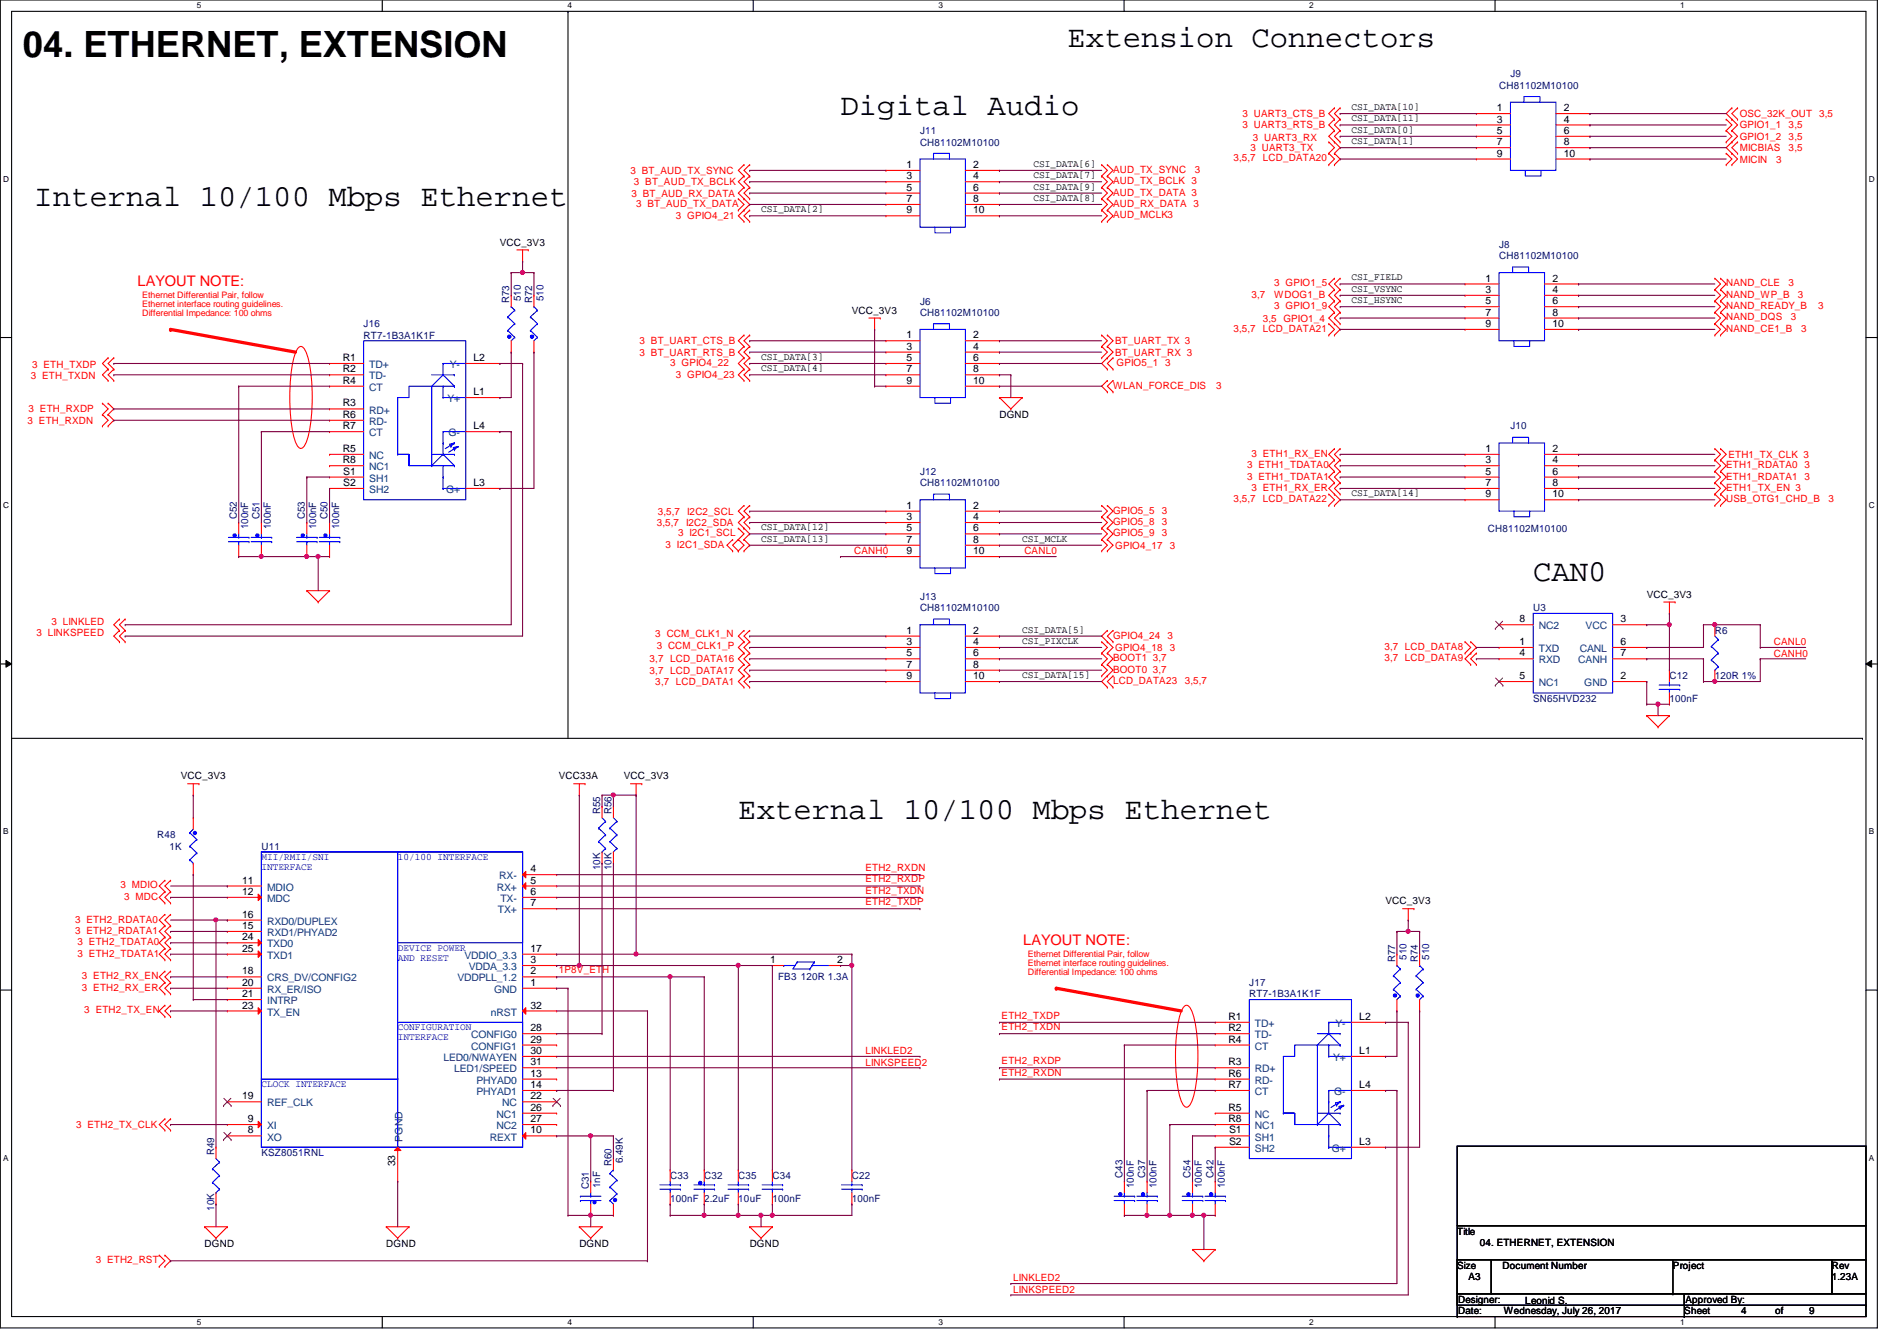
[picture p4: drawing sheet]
<svg xmlns="http://www.w3.org/2000/svg" width="297mm" height="210mm" viewBox="0 0 297 210" stroke-linecap="round" stroke-linejoin="round" font-family="sans-serif">
<defs><g id="words">
<text font-size="5.7" x="3.6" y="8.8">04. ETHERNET, EXTENSION</text>
<g font-size="4.8">
<text x="167.2" y="7.3">Extension Connectors</text>
<text x="131.6" y="18">Digital Audio</text>
<text x="5.4" y="32.2">Internal 10/100 Mbps Ethernet</text>
<text x="240.1" y="90.9">CAN0</text>
<text x="115.6" y="128.2">External 10/100 Mbps Ethernet</text>
</g>
<g font-size="2.3" fill="#f00">
<text x="21.5" y="44.7">LAYOUT NOTE:</text>
<text x="160.2" y="147.9">LAYOUT NOTE:</text>
</g>
<g font-size="1.6">
<text x="211.6" y="17.2">CSI_DATA[10]</text>
<text x="234.4" y="17.4">1</text>
<text x="244.9" y="17.4">2</text>
<text x="211.6" y="20.8">CSI_DATA[0]</text>
<text x="211.6" y="22.6">CSI_DATA[1]</text>
<text x="211.6" y="19">CSI_DATA[11]</text>
<text x="234.4" y="22.7">7</text>
<text x="234.4" y="21">5</text>
<text x="234.4" y="19.2">3</text>
<text x="244.9" y="22.7">8</text>
<text x="244.9" y="21">6</text>
<text x="244.9" y="19.2">4</text>
<text x="141.9" y="29.8">5</text>
<text x="141.9" y="28.1">3</text>
<text x="141.9" y="26.3">1</text>
<text x="152.4" y="29.8">6</text>
<text x="152.4" y="28.1">4</text>
<text x="152.4" y="26.3">2</text>
<text x="161.8" y="26.1">CSI_DATA[6]</text>
<text x="161.8" y="27.9">CSI_DATA[7]</text>
<text x="161.8" y="29.7">CSI_DATA[9]</text>
<text x="234.4" y="24.5">9</text>
<text x="244.9" y="24.5">10</text>
<text x="119.2" y="33.2">CSI_DATA[2]</text>
<text x="141.9" y="33.4">9</text>
<text x="141.9" y="31.6">7</text>
<text x="152.4" y="33.4">10</text>
<text x="152.4" y="31.6">8</text>
<text x="161.8" y="31.5">CSI_DATA[8]</text>
<text x="78.3" y="38.4">VCC_3V3</text>
<text x="211.6" y="47.5">CSI_HSYNC</text>
<text x="211.6" y="45.7">CSI_VSYNC</text>
<text x="211.6" y="43.9">CSI_FIELD</text>
<text x="232.6" y="47.6">5</text>
<text x="232.6" y="45.8">3</text>
<text x="232.6" y="44.1">1</text>
<text x="243.1" y="47.6">6</text>
<text x="243.1" y="45.8">4</text>
<text x="243.1" y="44.1">2</text>
<text x="133.4" y="49.1">VCC_3V3</text>
<text x="141.9" y="53">1</text>
<text x="152.4" y="53">2</text>
<text x="232.6" y="51.2">9</text>
<text x="232.6" y="49.4">7</text>
<text x="243.1" y="51.2">10</text>
<text x="243.1" y="49.4">8</text>
<text x="53.7" y="56.5">R1</text>
<text x="53.7" y="58.3">R2</text>
<text x="74.2" y="56.5">L2</text>
<text x="119.2" y="56.3">CSI_DATA[3]</text>
<text x="119.2" y="58.1">CSI_DATA[4]</text>
<text x="141.9" y="58.3">7</text>
<text x="141.9" y="56.5">5</text>
<text x="141.9" y="54.7">3</text>
<text x="152.4" y="58.3">8</text>
<text x="152.4" y="56.5">6</text>
<text x="152.4" y="54.7">4</text>
<text x="53.7" y="63.6">R3</text>
<text x="53.7" y="60.1">R4</text>
<text x="53.7" y="65.4">R6</text>
<text x="74.2" y="61.8">L1</text>
<text x="141.9" y="60.1">9</text>
<text x="152.4" y="60.1">10</text>
<text x="156.5" y="65.4">DGND</text>
<text x="53.7" y="67.2">R7</text>
<text x="53.7" y="70.7">R5</text>
<text x="74.2" y="67.2">L4</text>
<text x="232.6" y="70.7">1</text>
<text x="243.1" y="70.7">2</text>
<text x="53.7" y="72.5">R8</text>
<text x="53.8" y="74.3">S1</text>
<text x="53.8" y="76.1">S2</text>
<text x="74.2" y="76.1">L3</text>
<text x="211.6" y="77.7">CSI_DATA[14]</text>
<text x="232.6" y="77.9">9</text>
<text x="232.6" y="76.1">7</text>
<text x="232.6" y="74.3">5</text>
<text x="232.6" y="72.5">3</text>
<text x="243.1" y="77.9">10</text>
<text x="243.1" y="76.1">8</text>
<text x="243.1" y="74.3">6</text>
<text x="243.1" y="72.5">4</text>
<text x="119.2" y="83">CSI_DATA[12]</text>
<text x="141.9" y="83.2">5</text>
<text x="141.9" y="81.4">3</text>
<text x="141.9" y="79.6">1</text>
<text x="152.4" y="83.2">6</text>
<text x="152.4" y="81.4">4</text>
<text x="152.4" y="79.6">2</text>
<text x="119.2" y="84.8">CSI_DATA[13]</text>
<text x="141.9" y="86.7">9</text>
<text x="141.9" y="85">7</text>
<text x="152.4" y="86.7">10</text>
<text x="152.4" y="85">8</text>
<text x="160.1" y="84.8">CSI_MCLK</text>
<text x="257.8" y="93.6">VCC_3V3</text>
<text x="141.9" y="101">3</text>
<text x="141.9" y="99.2">1</text>
<text x="152.4" y="101">4</text>
<text x="152.4" y="99.2">2</text>
<text x="160.1" y="99">CSI_DATA[5]</text>
<text x="160.1" y="100.8">CSI_PIXCLK</text>
<text x="238" y="101">1</text>
<text x="238" y="97.4">8</text>
<text x="253.7" y="97.4">3</text>
<text x="253.7" y="101">6</text>
<text x="141.9" y="106.3">9</text>
<text x="141.9" y="104.5">7</text>
<text x="141.9" y="102.7">5</text>
<text x="152.4" y="106.3">10</text>
<text x="152.4" y="104.5">8</text>
<text x="152.4" y="102.7">6</text>
<text x="160.1" y="106.1">CSI_DATA[15]</text>
<text x="238" y="102.7">4</text>
<text x="238" y="106.3">5</text>
<text x="253.7" y="106.3">2</text>
<text x="253.7" y="102.7">7</text>
<text x="28.3" y="122">VCC_3V3</text>
<text x="87.5" y="122">VCC33A</text>
<text x="97.7" y="122">VCC_3V3</text>
<text x="83.1" y="136.5">4</text>
<text x="37.9" y="138.3">11</text>
<text x="37.9" y="140.1">12</text>
<text x="37.9" y="143.6">16</text>
<text x="83.1" y="138.3">5</text>
<text x="83.1" y="140.1">6</text>
<text x="83.1" y="141.9">7</text>
<text x="217" y="141.6">VCC_3V3</text>
<text x="37.9" y="145.4">15</text>
<text x="37.9" y="147.2">24</text>
<text x="37.9" y="149">25</text>
<text x="83.1" y="149">17</text>
<text x="37.9" y="152.5">18</text>
<text x="37.9" y="154.3">20</text>
<text x="83.1" y="154.3">1</text>
<text x="83.1" y="152.5">2</text>
<text x="83.1" y="150.7">3</text>
<text x="120.6" y="150.7">1</text>
<text x="131.1" y="150.7">2</text>
<text x="37.9" y="156.1">21</text>
<text x="37.9" y="157.9">23</text>
<text x="83.1" y="161.4">28</text>
<text x="83.1" y="157.9">32</text>
<text x="192.4" y="159.6">R1</text>
<text x="192.4" y="161.4">R2</text>
<text x="212.8" y="159.6">L2</text>
<text x="83.1" y="163.2">29</text>
<text x="83.1" y="165">30</text>
<text x="83.1" y="166.8">31</text>
<text x="192.4" y="166.8">R3</text>
<text x="192.4" y="163.2">R4</text>
<text x="212.8" y="165">L1</text>
<text x="37.9" y="172.1">19</text>
<text x="83.1" y="168.5">13</text>
<text x="83.1" y="170.3">14</text>
<text x="83.1" y="172.1">22</text>
<text x="83.1" y="173.9">26</text>
<text x="192.4" y="170.3">R7</text>
<text x="192.4" y="168.5">R6</text>
<text x="192.4" y="173.9">R5</text>
<text x="212.8" y="170.3">L4</text>
<text x="38.8" y="177.4">8</text>
<text x="38.8" y="175.6">9</text>
<text x="83.1" y="177.4">10</text>
<text x="83.1" y="175.6">27</text>
<text x="192.4" y="175.6">R8</text>
<text x="192.4" y="177.4">S1</text>
<text x="192.4" y="179.2">S2</text>
<text x="212.8" y="179.2">L3</text>
<text x="61.9" y="182.6" transform="rotate(-90 61.9 182.6)">33</text>
<text x="32" y="195.2">DGND</text>
<text x="60.5" y="195.2">DGND</text>
<text x="90.7" y="195.2">DGND</text>
<text x="117.4" y="195.2">DGND</text>
<text x="228.2" y="193.3">Title</text>
<text x="231.7" y="195.1">04. ETHERNET, EXTENSION</text>
<text x="228.2" y="198.6">Size</text>
<text x="228.3" y="204">Designer:</text>
<text x="230" y="200.4">A3</text>
<text x="235.3" y="198.6">Document Number</text>
<text x="262" y="198.6">Project</text>
<text x="263.9" y="204">Approved By:</text>
<text x="286.8" y="198.6">Rev</text>
<text x="286.8" y="200.4">1.23A</text>
<text x="228.3" y="205.7">Date:</text>
<text x="235.5" y="205.7">Wednesday, July 26, 2017</text>
<text x="238.8" y="204.1">Leonid S.</text>
<text x="263.7" y="205.7">Sheet</text>
<text x="272.6" y="205.7">4</text>
<text x="278" y="205.7">of</text>
<text x="283.3" y="205.7">9</text>
</g>
<g font-size="1.6" fill="#000080">
<text x="234.7" y="13.9">CH81102M10100</text>
<text x="236.5" y="12.1">J9</text>
<text x="144.1" y="21">J11</text>
<text x="144.1" y="22.8">CH81102M10100</text>
<text x="234.7" y="38.8">J8</text>
<text x="234.7" y="40.6">CH81102M10100</text>
<text x="79.8" y="47.5" transform="rotate(-90 79.8 47.5)">R73</text>
<text x="81.5" y="47.1" transform="rotate(-90 81.5 47.1)">510</text>
<text x="83.3" y="47.5" transform="rotate(-90 83.3 47.5)">R72</text>
<text x="85.1" y="47.1" transform="rotate(-90 85.1 47.1)">510</text>
<text x="144.1" y="47.7">J6</text>
<text x="56.9" y="51.2">J16</text>
<text x="56.9" y="53">RT7-1B3A1K1F</text>
<text x="144.1" y="49.4">CH81102M10100</text>
<text x="236.5" y="67.2">J10</text>
<text x="144.1" y="74.3">J12</text>
<text x="144.1" y="76.1">CH81102M10100</text>
<text x="37.1" y="81.2" transform="rotate(-90 37.1 81.2)">C52</text>
<text x="38.9" y="82.8" transform="rotate(-90 38.9 82.8)">100nF</text>
<text x="40.6" y="81.2" transform="rotate(-90 40.6 81.2)">C51</text>
<text x="42.4" y="82.8" transform="rotate(-90 42.4 82.8)">100nF</text>
<text x="47.7" y="81.2" transform="rotate(-90 47.7 81.2)">C53</text>
<text x="49.5" y="82.8" transform="rotate(-90 49.5 82.8)">100nF</text>
<text x="51.3" y="81.2" transform="rotate(-90 51.3 81.2)">C50</text>
<text x="53.1" y="82.8" transform="rotate(-90 53.1 82.8)">100nF</text>
<text x="233" y="83.2">CH81102M10100</text>
<text x="144.1" y="93.9">J13</text>
<text x="144.1" y="95.7">CH81102M10100</text>
<text x="240.1" y="95.7">U3</text>
<text x="268.5" y="99.2">R6</text>
<text x="261.4" y="106.3">C12</text>
<text x="268.5" y="106.3">120R 1%</text>
<text x="240.1" y="109.9">SN65HVD232</text>
<text x="261.4" y="109.9">100nF</text>
<text x="24.6" y="131.2">R48</text>
<text x="94" y="127.5" transform="rotate(-90 94 127.5)">R55</text>
<text x="95.8" y="127.5" transform="rotate(-90 95.8 127.5)">R56</text>
<text x="26.5" y="133">1K</text>
<text x="40.9" y="133">U11</text>
<text x="94" y="136.2" transform="rotate(-90 94 136.2)">10K</text>
<text x="95.8" y="136.2" transform="rotate(-90 95.8 136.2)">10K</text>
<text x="121.8" y="153.5">FB3 120R 1.3A</text>
<text x="195.6" y="154.3">J17</text>
<text x="218.4" y="150.6" transform="rotate(-90 218.4 150.6)">R77</text>
<text x="220.2" y="150.2" transform="rotate(-90 220.2 150.2)">510</text>
<text x="222" y="150.6" transform="rotate(-90 222 150.6)">R74</text>
<text x="223.8" y="150.2" transform="rotate(-90 223.8 150.2)">510</text>
<text x="195.6" y="156.1">RT7-1B3A1K1F</text>
<text x="33.5" y="180.8" transform="rotate(-90 33.5 180.8)">R49</text>
<text x="40.9" y="181">KSZ8051RNL</text>
<text x="94" y="186" transform="rotate(-90 94 186)">1nF</text>
<text x="95.8" y="182.6" transform="rotate(-90 95.8 182.6)">R60</text>
<text x="97.5" y="182.1" transform="rotate(-90 97.5 182.1)">6.49K</text>
<text x="104.9" y="184.6">C33</text>
<text x="110.3" y="184.6">C32</text>
<text x="115.6" y="184.6">C35</text>
<text x="120.9" y="184.6">C34</text>
<text x="133.4" y="184.6">C22</text>
<text x="175.8" y="184.4" transform="rotate(-90 175.8 184.4)">C43</text>
<text x="177.5" y="186" transform="rotate(-90 177.5 186)">100nF</text>
<text x="179.3" y="184.4" transform="rotate(-90 179.3 184.4)">C37</text>
<text x="181.1" y="186" transform="rotate(-90 181.1 186)">100nF</text>
<text x="186.4" y="184.4" transform="rotate(-90 186.4 184.4)">C54</text>
<text x="188.2" y="186" transform="rotate(-90 188.2 186)">100nF</text>
<text x="190" y="184.4" transform="rotate(-90 190 184.4)">C42</text>
<text x="191.8" y="186" transform="rotate(-90 191.8 186)">100nF</text>
<text x="33.5" y="189.5" transform="rotate(-90 33.5 189.5)">10K</text>
<text x="92.2" y="186.1" transform="rotate(-90 92.2 186.1)">C31</text>
<text x="104.9" y="188.1">100nF 2.2uF</text>
<text x="115.6" y="188.1">10uF</text>
<text x="120.9" y="188.1">100nF</text>
<text x="133.4" y="188.1">100nF</text>
</g>
<g font-size="1.6" fill="#f00">
<text x="194.6" y="20.1">3 UART3_RTS_B</text>
<text x="194.6" y="18.3">3 UART3_CTS_B</text>
<text x="195.8" y="23.7">3 UART3_TX</text>
<text x="196.2" y="22.1">3 UART3_RX</text>
<text x="272.4" y="18.3">OSC_32K_OUT 3,5</text>
<text x="272.4" y="20.1">GPIO1_1</text>
<text x="272.4" y="21.9">GPIO1_2</text>
<text x="272.4" y="23.7">MICBIAS</text>
<text x="280.1" y="20.1">3,5</text>
<text x="280.1" y="21.9">3,5</text>
<text x="280.1" y="23.7">3,5</text>
<text x="98.7" y="27.2">3 BT_AUD_TX_SYNC</text>
<text x="99.3" y="29">3 BT_AUD_TX_BCLK</text>
<text x="174.3" y="27.1">AUD_TX_SYNC</text>
<text x="174.3" y="28.8">AUD_TX_BCLK 3</text>
<text x="187.1" y="27.1">3</text>
<text x="193.1" y="25.3">3,5,7</text>
<text x="197.7" y="25.3">LCD_DATA20</text>
<text x="272.4" y="25.4">MICIN</text>
<text x="278.1" y="25.4">3</text>
<text x="98.9" y="30.8">3 BT_AUD_RX_DATA</text>
<text x="99.6" y="32.4">3 BT_AUD_TX_DATA</text>
<text x="105.8" y="34.3">3 GPIO4_21</text>
<text x="174.3" y="34.2">AUD_MCLK3</text>
<text x="174.3" y="32.4">AUD_RX_DATA 3</text>
<text x="174.3" y="30.6">AUD_TX_DATA 3</text>
<text x="196" y="46.6">3,7</text>
<text x="199.5" y="44.8">3 GPIO1_5</text>
<text x="199.5" y="46.6">WDOG1_B</text>
<text x="270.3" y="44.8">NAND_CLE</text>
<text x="270.3" y="46.6">NAND_WP_B</text>
<text x="280.1" y="44.8">3</text>
<text x="281.5" y="46.6">3</text>
<text x="100.2" y="53.9">3 BT_UART_CTS_B</text>
<text x="174.6" y="53.9">BT_UART_TX 3</text>
<text x="193.1" y="51.9">3,5,7</text>
<text x="197.7" y="50.3">3,5 GPIO1_4</text>
<text x="197.7" y="51.9">LCD_DATA21</text>
<text x="199.5" y="48.4">3 GPIO1_9</text>
<text x="270.3" y="51.9">NAND_CE1_B</text>
<text x="270.3" y="50.2">NAND_DQS</text>
<text x="270.3" y="48.4">NAND_READY_B</text>
<text x="280.4" y="50.2">3</text>
<text x="282" y="51.9">3</text>
<text x="284.7" y="48.4">3</text>
<text x="4.8" y="59.4">3 ETH_TXDN</text>
<text x="5" y="57.6">3 ETH_TXDP</text>
<text x="100.2" y="55.7">3 BT_UART_RTS_B</text>
<text x="104.9" y="57.3">3 GPIO4_22</text>
<text x="105.8" y="59.2">3 GPIO4_23</text>
<text x="174.6" y="55.7">BT_UART_RX 3</text>
<text x="174.8" y="57.3">GPIO5_1 3</text>
<text x="4.5" y="64.6">3 ETH_RXDP</text>
<text x="174.3" y="60.8">WLAN_FORCE_DIS</text>
<text x="190.5" y="60.8">3</text>
<text x="4.3" y="66.3">3 ETH_RXDN</text>
<text x="196" y="71.5">3 ETH1_RX_EN</text>
<text x="270.6" y="71.7">ETH1_TX_CLK 3</text>
<text x="195.3" y="73.3">3 ETH1_TDATA0</text>
<text x="195.3" y="75.1">3 ETH1_TDATA1</text>
<text x="196" y="76.8">3 ETH1_RX_ER</text>
<text x="270.3" y="75.1">ETH1_RDATA1 3</text>
<text x="270.3" y="76.8">ETH1_TX_EN 3</text>
<text x="270.3" y="73.3">ETH1_RDATA0 3</text>
<text x="102.8" y="82.3">3,5,7</text>
<text x="103" y="80.6">3,5,7</text>
<text x="106.2" y="83.9">3 I2C1_SCL</text>
<text x="107.4" y="82.3">I2C2_SDA</text>
<text x="107.6" y="80.6">I2C2_SCL</text>
<text x="174.3" y="82.2">GPIO5_8</text>
<text x="174.3" y="83.9">GPIO5_9</text>
<text x="174.3" y="80.4">GPIO5_5</text>
<text x="181.9" y="82.2">3</text>
<text x="181.9" y="83.9">3</text>
<text x="181.9" y="80.4">3</text>
<text x="193.1" y="78.6">3,5,7</text>
<text x="197.7" y="78.6">LCD_DATA22</text>
<text x="270.3" y="78.6">USB_OTG1_CHD_B</text>
<text x="286.3" y="78.6">3</text>
<text x="104.2" y="85.7">3 I2C1_SDA</text>
<text x="133.7" y="86.8">CANH0</text>
<text x="160.4" y="86.8">CANL0</text>
<text x="174.6" y="85.9">GPIO4_17</text>
<text x="183.2" y="85.9">3</text>
<text x="5.7" y="99.6">3 LINKSPEED</text>
<text x="8" y="97.8">3 LINKLED</text>
<text x="102.6" y="99.8">3 CCM_CLK1_N</text>
<text x="102.8" y="101.6">3 CCM_CLK1_P</text>
<text x="174.3" y="99.9">GPIO4_24</text>
<text x="174.6" y="101.9">GPIO4_18</text>
<text x="182.8" y="99.9">3</text>
<text x="183.2" y="101.9">3</text>
<text x="216.8" y="101.7">3,7 LCD_DATA8</text>
<text x="277.7" y="101">CANL0</text>
<text x="101.7" y="105.5">3,7 LCD_DATA17</text>
<text x="101.7" y="103.7">3,7 LCD_DATA16</text>
<text x="102.6" y="107.2">3,7 LCD_DATA1</text>
<text x="174.3" y="103.5">BOOT1 3,7</text>
<text x="174.3" y="105.3">BOOT0 3,7</text>
<text x="174.3" y="107.1">LCD_DATA23</text>
<text x="185.5" y="107.1">3,5,7</text>
<text x="216.8" y="103.5">3,7 LCD_DATA9</text>
<text x="277.7" y="102.8">CANH0</text>
<text x="135.5" y="136.4">ETH2_RXDN</text>
<text x="18.9" y="139.1">3 MDIO</text>
<text x="19.4" y="140.8">3 MDC</text>
<text x="135.5" y="138.1">ETH2_RXDP</text>
<text x="135.5" y="139.9">ETH2_TXDN</text>
<text x="135.5" y="141.7">ETH2_TXDP</text>
<text x="11.8" y="144.4">3 ETH2_RDATA0</text>
<text x="11.8" y="146.2">3 ETH2_RDATA1</text>
<text x="12.1" y="148">3 ETH2_TDATA0</text>
<text x="12.1" y="149.7">3 ETH2_TDATA1</text>
<text x="12.8" y="153.3">3 ETH2_RX_EN</text>
<text x="12.8" y="155.1">3 ETH2_RX_ER</text>
<text x="87.5" y="152.4">1P8V_ETH</text>
<text x="13.2" y="158.6">3 ETH2_TX_EN</text>
<text x="156.8" y="161.2">ETH2_TXDN</text>
<text x="156.8" y="159.5">ETH2_TXDP</text>
<text x="135.5" y="166.8">LINKSPEED2</text>
<text x="135.5" y="165">LINKLED2</text>
<text x="156.8" y="166.6">ETH2_RXDP</text>
<text x="156.8" y="168.4">ETH2_RXDN</text>
<text x="11.9" y="176.6">3 ETH2_TX_CLK</text>
<text x="15" y="197.7">3 ETH2_RST</text>
<text x="158.6" y="200.6">LINKLED2</text>
<text x="158.6" y="202.4">LINKSPEED2</text>
</g>
<g font-size="1.6" fill="#004080">
<text x="57.8" y="57.6">TD+</text>
<text x="57.8" y="59.4">TD-</text>
<text x="70.4" y="57.6">Y-</text>
<text x="57.8" y="64.7">RD+</text>
<text x="57.8" y="61.2">CT</text>
<text x="70.1" y="62.9">Y+</text>
<text x="57.8" y="68.3">CT</text>
<text x="57.8" y="66.5">RD-</text>
<text x="57.8" y="71.8">NC</text>
<text x="70.2" y="68.3">G-</text>
<text x="57.8" y="75.4">SH1</text>
<text x="57.8" y="77.2">SH2</text>
<text x="57.8" y="73.6">NC1</text>
<text x="69.8" y="77.2">G+</text>
<text x="241" y="98.5">NC2</text>
<text x="248.3" y="98.5">VCC</text>
<text x="241" y="102.1">TXD</text>
<text x="241" y="103.8">RXD</text>
<text x="241" y="107.4">NC1</text>
<text x="247.1" y="103.8">CANH</text>
<text x="247.4" y="102.1">CANL</text>
<text x="248.1" y="107.4">GND</text>
<text x="78.2" y="137.6">RX-</text>
<text x="41.8" y="139.4">MDIO</text>
<text x="41.8" y="141.2">MDC</text>
<text x="77.8" y="139.4">RX+</text>
<text x="78" y="143">TX+</text>
<text x="78.4" y="141.2">TX-</text>
<text x="41.8" y="146.5">RXD1/PHYAD2</text>
<text x="41.8" y="144.7">RXD0/DUPLEX</text>
<text x="41.8" y="148.3">TXD0</text>
<text x="41.8" y="153.6">CRS_DV/CONFIG2</text>
<text x="41.8" y="155.4">RX_ER/ISO</text>
<text x="41.8" y="150.1">TXD1</text>
<text x="71.6" y="153.6">VDDPLL_1.2</text>
<text x="72.7" y="150.1">VDDIO_3.3</text>
<text x="73.4" y="151.8">VDDA_3.3</text>
<text x="77.4" y="155.4">GND</text>
<text x="41.8" y="157.2">INTRP</text>
<text x="41.8" y="159">TX_EN</text>
<text x="76.9" y="159">nRST</text>
<text x="196.5" y="160.7">TD+</text>
<text x="209.1" y="160.7">Y-</text>
<text x="69.4" y="166.1">LED0/NWAYEN</text>
<text x="71.1" y="167.9">LED1/SPEED</text>
<text x="73.8" y="162.5">CONFIG0</text>
<text x="73.8" y="164.3">CONFIG1</text>
<text x="196.5" y="162.5">TD-</text>
<text x="196.5" y="167.9">RD+</text>
<text x="196.5" y="164.3">CT</text>
<text x="208.7" y="166.1">Y+</text>
<text x="41.8" y="173.2">REF_CLK</text>
<text x="74.6" y="169.6">PHYAD0</text>
<text x="74.6" y="171.4">PHYAD1</text>
<text x="78.7" y="173.2">NC</text>
<text x="196.5" y="171.4">CT</text>
<text x="196.5" y="169.6">RD-</text>
<text x="208.9" y="171.4">G-</text>
<text x="41.8" y="178.5">XO</text>
<text x="41.8" y="176.7">XI</text>
<text x="63" y="178.7" transform="rotate(-90 63 178.7)">PGND</text>
<text x="76.7" y="178.5">REXT</text>
<text x="77.8" y="175">NC1</text>
<text x="77.8" y="176.7">NC2</text>
<text x="196.5" y="178.5">SH1</text>
<text x="196.5" y="175">NC</text>
<text x="196.5" y="176.7">NC1</text>
<text x="196.5" y="180.3">SH2</text>
<text x="208.5" y="180.3">G+</text>
</g>
<g font-size="1.6" fill="#00f">
<text x="40.9" y="134.6">MII/RMII/SNI</text>
<text x="40.9" y="136.1">INTERFACE</text>
<text x="62.3" y="134.6">10/100 INTERFACE</text>
<text x="62.3" y="148.8">DEVICE POWER</text>
<text x="62.3" y="150.4">AND RESET</text>
<text x="62.3" y="161.2">CONFIGURATION</text>
<text x="62.3" y="162.8">INTERFACE</text>
<text x="40.9" y="170.1">CLOCK INTERFACE</text>
</g>
<g font-size="1.4" fill="#f00">
<text x="22.3" y="46.7">Ethernet Differential Pair, follow</text>
<text x="22.3" y="48.1">Ethernet interface routing guidelines.</text>
<text x="22.3" y="49.5">Differential Impedance: 100 ohms</text>
<text x="160.9" y="149.8">Ethernet Differential Pair, follow</text>
<text x="160.9" y="151.2">Ethernet interface routing guidelines.</text>
<text x="160.9" y="152.7">Differential Impedance: 100 ohms</text>
</g>
<g font-size="1.3">
<text x="30.8" y="1.3">5</text>
<text x="88.9" y="1.3">4</text>
<text x="146.9" y="1.3">3</text>
<text x="205" y="1.3">2</text>
<text x="263.1" y="1.3">1</text>
<text x=".5" y="28.4">D</text>
<text x="292.6" y="28.4">D</text>
<text x=".5" y="79.5">C</text>
<text x="292.6" y="79.5">C</text>
<text x=".5" y="130.6">B</text>
<text x="292.6" y="130.6">B</text>
<text x=".5" y="181.7">A</text>
<text x="292.6" y="181.7">A</text>
<text x="30.8" y="207.4">5</text>
<text x="88.9" y="207.4">4</text>
<text x="146.9" y="207.4">3</text>
<text x="205" y="207.4">2</text>
<text x="263.1" y="207.4">1</text>
</g>
</g></defs>
<path d="M0 0h294v207.9h-294zM1.8 1.8h290.4v204.3h-290.4z" fill="none" stroke="#000" stroke-width=".17"/>
<g fill="#fff">
<path d="M30.8 .2h.7v1.4h-.7z"/>
<path d="M30.8 206.2h.7v1.4h-.7z"/>
</g>
<path d="M59.9 0v1.8M59.9 206.1v1.8" fill="none" stroke="#000" stroke-width=".17"/>
<g fill="#fff">
<path d="M88.9 .2h.6v1.4h-.6z"/>
<path d="M88.9 206.2h.6v1.4h-.6z"/>
</g>
<path d="M117.9 0v1.8M117.9 206.1v1.8" fill="none" stroke="#000" stroke-width=".17"/>
<g fill="#fff">
<path d="M146.9 .2h.7v1.4h-.7z"/>
<path d="M146.9 206.2h.7v1.4h-.7z"/>
</g>
<path d="M176 0v1.8M176 206.1v1.8" fill="none" stroke="#000" stroke-width=".17"/>
<g fill="#fff">
<path d="M205 .2h.7v1.4h-.7z"/>
<path d="M205 206.2h.7v1.4h-.7z"/>
</g>
<path d="M234.1 0v1.8M234.1 206.1v1.8" fill="none" stroke="#000" stroke-width=".17"/>
<g fill="#fff">
<path d="M263.1 .2h.7v1.4h-.7z"/>
<path d="M263.1 206.2h.7v1.4h-.7z"/>
<path d="M.5 27.3h.9v1.4h-.9z"/>
<path d="M292.6 27.3h.9v1.4h-.9z"/>
<path d="M.5 78.4h.9v1.4h-.9z"/>
<path d="M292.6 78.4h.9v1.4h-.9z"/>
</g>
<path d="M0 52.8h1.8M292.2 52.8h1.8" fill="none" stroke="#000" stroke-width=".17"/>
<g fill="#fff">
<path d="M.5 129.5h.8v1.4h-.8z"/>
<path d="M292.6 129.5h.9v1.4h-.9z"/>
</g>
<path d="M0 103.9h1.8M292.2 103.9h1.8" fill="none" stroke="#000" stroke-width=".17"/>
<path d="M.9 103.4l.9 .5-.9 .5zM292.2 103.9l.9-.5v1z" fill="#000"/>
<path d="M.9 103.4l.9 .5-.9 .5zM292.2 103.9l.9-.5v1z" fill="none" stroke="#000" stroke-width=".16"/>
<g fill="#fff">
<path d="M.5 180.5h.8v1.4h-.8z"/>
<path d="M292.6 180.5h.9v1.4h-.9z"/>
</g>
<path d="M0 155h1.8M292.2 155h1.8" fill="none" stroke="#000" stroke-width=".17"/>
<path d="M165.4 154.7l19.6 3.5" fill="none" stroke="#f00" stroke-width=".51"/>
<circle cx="165.4" cy="154.7" r=".25" fill="#f00"/>
<path d="M185.5 157.5l.3-.1a1.82 1.82 0 0 1 1 1.5 28.7 28.7 0 0 1 0 12.9 1.84 1.84 0 0 1-1 1.5 1.82 1.82 0 0 1-1-1.5 29.8 29.8 0 0 1 0-12.9l.4-1.1z" fill="none" stroke="#f00" stroke-width=".17"/>
<path d="M26.7 51.6l19.6 3.5" fill="none" stroke="#f00" stroke-width=".51"/>
<circle cx="26.7" cy="51.6" r=".25" fill="#f00"/>
<g fill="none" stroke="#f00" stroke-width=".17">
<path d="M209 18.7h.1M209 16.9h.1M209 18.7l-.9 .9 .9 .8M209 16.9l-.9 .9 .9 .9M209.8 18.7h.1M209.8 16.9h.1M209.8 18.7l-.8 .9 .8 .8M209.8 16.9l-.8 .9 .8 .9M270.3 18.7h.1M270.3 18.7l.9 .9-.9 .8M271.2 16.9h.1M271.2 18.7h.1"/>
<path d="M271.2 16.9l-.9 .9 1.8 1.8-.9 .8M272.1 18.7h.1M272.1 16.9h.1M272.1 16.9l-.9 .9 .9 .9M80.9 39.1h1.8M81.8 39.1v1.8M82.7 39.1h.1M115.6 31.1h.1M115.6 32.9h.1M115.6 31.1l.9 .9-.9 .9M116.5 27.6h.1M116.5 25.8h.1"/>
<path d="M116.5 31.1h.1M116.5 29.3h.1M116.5 32.9h.1M116.5 34.7h.1M116.5 27.6l-.9 .8 .9 .9M116.5 25.8l-.9 .9 .9 .9M116.5 29.3l-.9 .9 1.8 1.8-1.8 1.8 .9 .9M117.4 25.8h.1M117.4 27.6h.1M117.4 29.3h.1M117.4 31.1h.1M117.4 32.9h.1"/>
<path d="M117.4 34.7h.1M117.4 25.8l-.9 .9 .9 .9M117.4 29.3l-.9 .9 .9 .9M117.4 27.6l-.9 .8 .9 .9M117.4 32.9l-.9 .9 .9 .9M172.5 32.9h.1M172.5 34.7h.1M172.5 25.8h.1M172.5 27.6h.1M172.5 31.1h.1M172.5 29.3h.1M172.5 32.9l.9 .9-.9 .9"/>
<path d="M172.5 25.8l.9 .9-.9 .9M172.5 31.1l.9 .9-.9 .9M172.5 29.3l.9 .9-.9 .9M172.5 27.6l.9 .8-.9 .9M173.4 34.7h.1M173.4 32.9h.1M173.4 27.6h.1M173.4 25.8h.1M173.4 31.1h.1M173.4 29.3h.1M173.4 32.9l.9 .9-.9 .9M173.4 25.8l.9 .9-.9 .9"/>
<path d="M173.4 31.1l.9 .9-.9 .9M173.4 29.3l.9 .9-.9 .9M173.4 27.6l.9 .8-.9 .9M208.1 24h.1M208.1 22.2h.1M208.1 25.8h.1M208.1 22.2l.9 .9-.9 .9M208.1 24l.9 .9-.9 .9M209 20.4h.1M209 22.2h.1M209 24h.1M209 25.8h.1"/>
<path d="M209 20.4l-.9 .9 1.7 1.8-.8 .9M209 24l.8 .9-.8 .9M209.8 20.4h.1M209.8 22.2h.1M209.8 20.4l-.8 .9 .8 .9M270.3 20.4h.1M270.3 22.2h.1M270.3 24h.1M270.3 25.8h.1M270.3 20.4l.9 .9-.9 .9M270.3 24l.9 .9-.9 .9M271.2 20.4h.1"/>
<path d="M271.2 22.2h.1M271.2 24h.1M271.2 25.8h.1M271.2 20.4l.9 .9-1.8 1.8 1.8 1.8-.9 .9M272.1 24h.1M272.1 22.2h.1M272.1 22.2l-.9 .9 .9 .9M16.9 57.8h.1M16.9 59.6h.1M16.9 56h.1M16.9 57.8l-.9 .9 .9 .9M16.9 56l-.9 .9 .9 .9"/>
<path d="M17.8 57.8h.1M17.8 59.6h.1M17.8 56h.1M17.8 57.8l-.9 .9 .9 .9M17.8 56l-.9 .9 .9 .9M46.8 54.3l.3-.1a1.82 1.82 0 0 1 1.1 1.6 28.7 28.7 0 0 1 0 12.8 1.84 1.84 0 0 1-1.1 1.6 1.82 1.82 0 0 1-1-1.6 29.8 29.8 0 0 1 0-12.8l.5-1.2zM81.8 40.9h.1M116.5 56h.1M116.5 54.2h.1M116.5 52.5h.1M116.5 57.8h.1M116.5 59.6h.1"/>
<path d="M116.5 56l-.9 .9 .9 .9M116.5 57.8l-.9 .9 .9 .9M116.5 54.2l-.9 .9 .9 .9M116.5 52.5l-.9 .8 .9 .9M117.4 54.2h.1M117.4 56h.1M117.4 52.5h.1M117.4 57.8h.1M117.4 59.6h.1M117.4 54.2l-.9 .9 .9 .9M117.4 56l-.9 .9 .9 .9M117.4 57.8l-.9 .9 .9 .9"/>
<path d="M117.4 52.5l-.9 .8 .9 .9M136.1 49.8h1.7M136.9 51.6h.1M136.9 49.8v1.8M137.8 49.8h.1M172.5 52.5h.1M172.5 54.2h.1M172.5 56h.1M172.5 54.2l.9 .9-.9 .9M172.5 52.5l.9 .8-.9 .9M173.4 56h.1M173.4 57.8h.1"/>
<path d="M173.4 54.2h.1M173.4 52.5h.1M173.4 59.6h.1M173.4 52.5l.9 .8-.9 .9M173.4 54.2l.9 .9-1.8 1.8 .9 .9M173.4 59.6l-.9 .9 .9 .8M174.3 57.8h.1M174.3 56h.1M174.3 59.6h.1M174.3 56l-.9 .9 .9 .9M174.3 59.6l-.9 .9 .9 .8M208.1 50.7h.1"/>
<path d="M208.1 52.5h.1M208.1 50.7l.9 .9-.9 .9M209 45.3h.1M209 43.6h.1M209 47.1h.1M209 48.9h.1M209 50.7h.1M209 52.5h.1M209 47.1l-.9 .9 .9 .9M209 43.6l-.9 .8 .9 .9M209 45.3l-.9 .9 .9 .9M209 48.9l-.9 .9 1.7 1.8-.8 .9"/>
<path d="M209.8 43.6h.1M209.8 45.3h.1M209.8 47.1h.1M209.8 48.9h.1M209.8 50.7h.1M209.8 45.3l-.8 .9 .8 .9M209.8 43.6l-.8 .8 .8 .9M209.8 47.1l-.8 .9 .8 .9M209.8 48.9l-.8 .9 .8 .9M268.5 50.7h.1M268.5 52.5h.1M268.5 48.9h.1"/>
<path d="M268.5 47.1h.1M268.5 43.6h.1M268.5 45.3h.1M268.5 50.7l.9 .9-.9 .9M268.5 48.9l.9 .9-.9 .9M268.5 47.1l.9 .9-.9 .9M268.5 43.6l.9 .8-.9 .9M268.5 45.3l.9 .9-.9 .9M269.4 52.5h.1M269.4 50.7h.1M269.4 48.9h.1M269.4 47.1h.1"/>
<path d="M269.4 45.3h.1M269.4 43.6h.1M269.4 50.7l.9 .9-.9 .9M269.4 48.9l.9 .9-.9 .9M269.4 47.1l.9 .9-.9 .9M269.4 43.6l.9 .8-.9 .9M269.4 45.3l.9 .9-.9 .9M16 64.9h.1M16 63.1h.1M16 66.7h.1M16 63.1l.9 .9-.9 .9M16 64.9l.9 .9-.9 .9"/>
<path d="M16.9 63.1h.1M16.9 64.9h.1M16.9 66.7h.1M16.9 63.1l.9 .9-.9 .9M16.9 64.9l.9 .9-.9 .9M116.5 79.1h.1M116.5 79.1l-.9 .9 .9 .9M117.4 79.1h.1M117.4 79.1l-.9 .9 .9 .9M156.5 62.2h.1M156.5 62.2h3.6M156.5 62.2l1.8 1.8"/>
<path d="M158.3 64h.1M160.1 62.2h.1M160.1 62.2l-1.8 1.8M172.5 79.1h.1M172.5 79.1l.9 .9-.9 .9M173.4 61.3h.1M173.4 79.1h.1M173.4 79.1l.9 .9-.9 .9M174.3 61.3h.1M208.1 77.3h.1M208.1 79.1h.1M208.1 77.3l.9 .9-.9 .9"/>
<path d="M209 77.3h.1M209 75.6h.1M209 73.8h.1M209 72h.1M209 70.2h.1M209 79.1h.1M209 75.6l-.9 .9 1.7 1.7-.8 .9M209 72l-.9 .9 .9 .9M209 73.8l-.9 .9 .9 .9M209 70.2l-.9 .9 .9 .9M209.8 75.6h.1M209.8 77.3h.1"/>
<path d="M209.8 72h.1M209.8 73.8h.1M209.8 70.2h.1M209.8 75.6l-.8 .9 .8 .8M209.8 72l-.8 .9 .8 .9M209.8 73.8l-.8 .9 .8 .9M209.8 70.2l-.8 .9 .8 .9M268.5 73.8h.1M268.5 75.6h.1M268.5 77.3h.1M268.5 72h.1M268.5 70.2h.1"/>
<path d="M268.5 79.1h.1M268.5 73.8l.9 .9-.9 .9M268.5 75.6l.9 .9-.9 .8M268.5 72l.9 .9-.9 .9M268.5 70.2l.9 .9-.9 .9M268.5 77.3l.9 .9-.9 .9M269.4 75.6h.1M269.4 73.8h.1M269.4 77.3h.1M269.4 72h.1M269.4 70.2h.1M269.4 79.1h.1"/>
<path d="M269.4 73.8l.9 .9-.9 .9M269.4 75.6l.9 .9-.9 .8M269.4 72l.9 .9-.9 .9M269.4 70.2l.9 .9-.9 .9M269.4 77.3l.9 .9-.9 .9M18.7 98.7h.1M18.7 96.9h.1M18.7 96.9l-.9 .9 .9 .9M18.7 98.7l-.9 .9 .9 .9M19.6 98.7h.1M19.6 96.9h.1M19.6 96.9l-.9 .9 .9 .9"/>
<path d="M19.6 98.7l-.9 .9 .9 .9M48 92.5h.1M48 92.5h3.6M48 92.5l1.8 1.7M49.8 94.2h.1M51.6 92.5h.1M51.6 92.5l-1.8 1.7M114.7 86.2h.1M114.7 84.5h.1M114.7 84.5l-.9 .8 .9 .9M115.6 82.7h.1M115.6 84.5h.1"/>
<path d="M115.6 86.2h.1M115.6 82.7l.9 .9-1.8 1.7 .9 .9M115.6 84.5l.9 .8-.9 .9M116.5 82.7h.1M116.5 80.9h.1M116.5 98.7h.1M116.5 84.5h.1M116.5 86.2h.1M116.5 80.9l-.9 .9 1.8 1.8-.9 .9M116.5 98.7l-.9 .9 .9 .9M116.5 84.5l.9 .8-.9 .9M117.4 80.9h.1"/>
<path d="M117.4 82.7h.1M117.4 98.7h.1M117.4 80.9l-.9 .9 .9 .9M117.4 98.7l-.9 .9 .9 .9M172.5 80.9h.1M172.5 82.7h.1M172.5 84.5h.1M172.5 86.2h.1M172.5 80.9l.9 .9-.9 .9M172.5 82.7l.9 .9-.9 .9M172.5 84.5l.9 .8-.9 .9M173.4 80.9h.1"/>
<path d="M173.4 82.7h.1M173.4 84.5h.1M173.4 86.2h.1M173.4 98.7h.1M173.4 80.9l.9 .9-.9 .9M173.4 82.7l.9 .9-.9 .9M173.4 84.5l.9 .8-.9 .9M173.4 98.7l-.9 .9 1.8 1.7-.9 .9M174.3 98.7h.1M174.3 98.7l-.9 .9 .9 .9M260.5 94.2h1.8M261.4 96h.1"/>
<path d="M261.4 94.2v1.8M262.3 94.2h.1M18.7 100.5h.1M19.6 100.5h.1M116.5 100.5h.1M116.5 102.2h.1M116.5 107.6h.1M116.5 105.8h.1M116.5 104h.1M116.5 100.5l-.9 .8 .9 .9M116.5 105.8l-.9 .9 .9 .9M116.5 104l-.9 .9 .9 .9"/>
<path d="M116.5 102.2l-.9 .9 .9 .9M117.4 102.2h.1M117.4 100.5h.1M117.4 105.8h.1M117.4 107.6h.1M117.4 104h.1M117.4 105.8l-.9 .9 .9 .9M117.4 100.5l-.9 .8 .9 .9M117.4 104l-.9 .9 .9 .9M117.4 102.2l-.9 .9 .9 .9M172.5 102.2h.1M172.5 104h.1"/>
<path d="M172.5 105.8h.1M172.5 100.5h.1M172.5 102.2l.9 .9-.9 .9M172.5 104l.9 .9-.9 .9M172.5 100.5l.9 .8-.9 .9M173.4 102.2h.1M173.4 104h.1M173.4 105.8h.1M173.4 100.5h.1M173.4 107.6h.1M173.4 102.2l.9 .9-.9 .9M173.4 104l.9 .9-1.8 1.8 .9 .9"/>
<path d="M174.3 100.5h.1M174.3 105.8h.1M174.3 107.6h.1M174.3 105.8l-.9 .9 .9 .9M229.4 100.5h.1M229.4 102.2h.1M229.4 100.5l.9 .8-.9 .9M230.3 102.2h.1M230.3 104h.1M230.3 100.5h.1M230.3 100.5l.9 .8-1.8 1.8 .9 .9M231.2 104h.1"/>
<path d="M231.2 102.2h.1M231.2 102.2l-.9 .9 .9 .9M257.8 112h.1M257.8 112h3.6M257.8 112l1.8 1.8M259.6 113.8h.1M261.4 112h.1M261.4 112l-1.8 1.8M25.8 139.6h.1M25.8 137.8h.1M25.8 137.8l-.9 .9 .9 .9M25.8 139.6l-.9 .9 .9 .9"/>
<path d="M26.7 137.8h.1M26.7 139.6h.1M26.7 137.8l-.9 .9 .9 .9M26.7 139.6l-.9 .9 .9 .9M29.4 122.7h1.8M30.3 124.5h.1M30.3 122.7v1.8M31.2 122.7h.1M89.8 122.7h1.8M90.7 124.5h.1M90.7 122.7v1.8M91.6 122.7h.1"/>
<path d="M98.7 122.7h1.8M99.6 124.5h.1M99.6 122.7v1.8M100.5 122.7h.1M25.8 141.4h.1M25.8 144.9h.1M25.8 143.1h.1M25.8 153.8h.1M25.8 152h.1M25.8 146.7h.1M25.8 148.5h.1M25.8 155.6h.1"/>
<path d="M25.8 150.2h.1M25.8 159.1h.1M25.8 157.4h.1M25.8 143.1l-.9 .9 .9 .9M25.8 152l-.9 .9 .9 .9M25.8 144.9l-.9 .9 .9 .9M25.8 146.7l-.9 .9 .9 .9M25.8 153.8l-.9 .9 .9 .9M25.8 148.5l-.9 .9 .9 .8M25.8 157.4l-.9 .8 .9 .9M26.7 141.4h.1M26.7 143.1h.1"/>
<path d="M26.7 144.9h.1M26.7 152h.1M26.7 153.8h.1M26.7 146.7h.1M26.7 148.5h.1M26.7 155.6h.1M26.7 150.2h.1M26.7 157.4h.1M26.7 159.1h.1M26.7 143.1l-.9 .9 .9 .9M26.7 152l-.9 .9 .9 .9M26.7 144.9l-.9 .9 .9 .9"/>
<path d="M26.7 146.7l-.9 .9 .9 .9M26.7 153.8l-.9 .9 .9 .9M26.7 148.5l-.9 .9 .9 .8M26.7 157.4l-.9 .8 .9 .9M81.8 154.7h5.4M81.8 152.9h5.4M81.8 151.1h5.4M87.2 154.7h.1M87.2 152.9h.1M87.2 151.1h.1M219.6 142.2h1.8M220.5 144h.1"/>
<path d="M220.5 142.2v1.8M221.4 142.2h.1M25.8 176.9h.1M25.8 175.1h.1M25.8 175.1l-.9 .9 .9 .9M26.7 175.1h.1M26.7 176.9h.1M26.7 175.1l-.9 .9 .9 .9M33.8 179.6h.1M33.8 179.6v1.8M24.9 196.5h.1M24.9 198.2h.1"/>
<path d="M24.9 196.5l.9 .9-.9 .8M25.8 196.5h.1M25.8 198.2h.1M25.8 196.5l.9 .9-.9 .8M32 192h.1M32 192h3.6M32 192l1.8 1.8M33.8 193.8h.1M33.8 188.5h.1M33.8 186.7v1.8M35.6 192h.1M35.6 192l-1.8 1.8"/>
<path d="M60.5 192h.1M60.5 192h3.5M60.5 192l1.8 1.8M62.3 193.8h.1M64 192h.1M64 192l-1.7 1.8M90.7 192h.1M90.7 192h3.6M90.7 192l1.8 1.8M92.5 193.8h.1M94.3 192h.1M94.3 192l-1.8 1.8"/>
<path d="M117.4 192h.1M117.4 192h3.5M117.4 192l1.8 1.8M119.2 193.8h.1M120.9 192h.1M120.9 192l-1.7 1.8M186.7 195.6h.1M186.7 195.6h3.6M186.7 195.6l1.8 1.8M188.5 197.4h.1M190.3 195.6h.1M190.3 195.6l-1.8 1.8"/>
</g>
<g fill="none" stroke="#000" stroke-width=".17">
<path d="M88.9 1.8h.1M88.9 1.8v113.8M1.8 115.6h289.8M291.6 115.6h.1M228.2 179.4h64v12.5h-64zM228.2 191.9h64v5.3h-64zM228.2 197.2h5.3v5.3h-5.3zM228.2 197.2v8.9M233.5 197.2h53.3v5.3h-53.3zM262 197.2v5.3M286.8 197.2h5.4v5.3h-5.4zM228.2 202.5h35.5v1.8h-35.5z"/>
<path d="M228.2 206.1h.1M228.2 206.1h35.5M262 202.5h.1M263.7 202.5h28.5v3.6h-28.5zM263.7 206.1h.1M263.7 204.3h28.5M292.2 204.3h.1"/>
</g>
<g fill="none" stroke="#00f" stroke-width=".17">
<path d="M40.9 133.3h40.9v46.3h-40.9zM40.9 133.3h21.4v35.6h-21.4zM62.3 133.3h19.5v14.3h-19.5zM40.9 168.9h21.4v10.7h-21.4zM62.3 160h19.5v19.6h-19.5zM33.3 183h.1M33.3 185.1h.1M33.3 183l1.1 1M33.3 185.1l1.1 1M33.8 186.7h.1M33.8 181.4l.6 .5M34.4 181.9h.1"/>
<path d="M34.4 184h.1M34.4 186.1h.1M34.4 181.9l-1.1 1.1M34.4 184l-1.1 1.1M34.4 186.1l-.6 .6"/>
</g>
<path d="M81.8 136.9l.5-.5v1z" fill="#f00"/>
<path d="M81.8 136.9l.5-.5v1zM81.8 136.9h5.4M87.2 136.9h.1" fill="none" stroke="#f00" stroke-width=".17"/>
<path d="M81.8 138.7l.5-.5v1z" fill="#f00"/>
<path d="M81.8 138.7l.5-.5v1zM81.8 138.7h5.4M87.2 138.7h.1M81.8 140.5h5.4M81.8 142.2h5.4M87.2 140.5h.1M87.2 142.2h.1M35.6 177.8h.1M35.6 177.8h5.3" fill="none" stroke="#f00" stroke-width=".17"/>
<path d="M35 178.4h.1M35 177.2l1.2 1.2M36.1 177.2l-1.1 1.2M36.2 178.4h.1" fill="none" stroke="#804000" stroke-width=".16"/>
<path d="M40.4 175.5l.5 .5-.5 .5z" fill="#f00"/>
<path d="M35.6 176h.1M35.6 176h5.3M40.4 175.5l.5 .5-.5 .5z" fill="none" stroke="#f00" stroke-width=".17"/>
<path d="M81.8 177.8l.5-.5v1z" fill="#f00"/>
<path d="M35.6 138.7h.1M35.6 138.7h5.3M81.8 177.8l.5-.5v1zM81.8 177.8h5.4M87.2 177.8h.1" fill="none" stroke="#f00" stroke-width=".17"/>
<path d="M40.4 140l.5 .5-.5 .5z" fill="#f00"/>
<g fill="none" stroke="#f00" stroke-width=".17">
<path d="M40.4 140l.5 .5-.5 .5zM35.6 140.5h.1M35.6 145.8h.1M35.6 144h.1M35.6 152.9h.1M35.6 154.7h.1M35.6 156.5h.1M35.6 140.5h5.3M35.6 145.8h5.3M35.6 144h5.3M35.6 152.9h5.3M35.6 154.7h5.3"/>
<path d="M35.6 156.5h5.3M81.8 149.4h5.4M87.2 149.4h.1M35.6 172.5h.1M35.6 172.5h5.3M81.8 168.9h5.4M81.8 170.7h5.4M81.8 172.5h5.4M87.2 168.9h.1M87.2 170.7h.1M87.2 172.5h.1"/>
</g>
<path d="M35 173.1h.1M35 171.9l1.2 1.2M36.1 171.9l-1.1 1.2M36.2 173.1h.1M86.6 173.1h.1M86.6 171.9l1.2 1.2M87.7 171.9l-1.1 1.2M87.8 173.1h.1" fill="none" stroke="#804000" stroke-width=".16"/>
<path d="M40.4 157.7l.5 .5-.5 .5z" fill="#f00"/>
<path d="M35.6 158.2h.1M35.6 158.2h5.3M40.4 157.7l.5 .5-.5 .5z" fill="none" stroke="#f00" stroke-width=".17"/>
<path d="M40.4 147.1l.5 .5-.5 .5z" fill="#f00"/>
<path d="M35.6 147.6h.1M35.6 147.6h5.3M40.4 147.1l.5 .5-.5 .5z" fill="none" stroke="#f00" stroke-width=".17"/>
<path d="M40.4 148.8l.5 .6-.5 .5z" fill="#f00"/>
<g fill="none" stroke="#f00" stroke-width=".17">
<path d="M35.6 149.4h.1M35.6 149.4h5.3M40.4 148.8l.5 .6-.5 .5zM81.8 174.2h5.4M81.8 176h5.4M81.8 161.8h5.4M81.8 163.6h5.4M81.8 165.4h5.4M81.8 167.1h5.4M87.2 174.2h.1M87.2 176h.1M87.2 161.8h.1"/>
<path d="M87.2 163.6h.1M87.2 165.4h.1M87.2 167.1h.1"/>
</g>
<path d="M82.3 157.7v1l-.5-.5z" fill="#f00"/>
<path d="M81.8 158.2h5.4M82.3 157.7v1l-.5-.5zM87.2 158.2h.1" fill="none" stroke="#f00" stroke-width=".17"/>
<path d="M61.8 180.1l.5-.5 .5 .5z" fill="#f00"/>
<path d="M62.3 179.6v5.3M61.8 180.1l.5-.5 .5 .5zM62.3 184.9h.1" fill="none" stroke="#f00" stroke-width=".17"/>
<path d="M46.4 84.8h3.3M46.4 84.1h3.3M48 84.8h.1M48 84.8v.5M49.7 84.8h.1M49.7 84.1h.1" fill="none" stroke="#00f" stroke-width=".17"/>
<circle cx="47.4" cy="83.8" r=".26" fill="#00f"/>
<g fill="none" stroke="#00f" stroke-width=".17">
<path d="M39.3 84.8h3.2M39.3 84.1h3.2M40.9 84.8h.1M40.9 84.8v.5M42.5 84.8h.1M42.5 84.1h.1M48 84.1h.1M48 83.6v.5M195.6 156.5h16v24.9h-16zM201 174.2v-8.8h1.7v-1.8h3.6v12.4h-3.6v-1.8h-1.7h1.7v1.8M201 174.2h.1M206.3 176h.1"/>
<path d="M206.3 163.6h.1M206.3 176h3.5M206.3 174.2h3.5M206.3 161.8h3.5M206.3 163.6h3.5M208.1 179.6h.1M208.1 172.5h.1M208.1 177.8h.1M208.1 170.7h.1M208.1 174.2h.1M208.1 160h.1M208.1 165.4h.1"/>
<path d="M208.1 161.8h.1M208.1 163.6h.1M208.1 161.8l1.7 1.8M208.1 174.2l-1.8 1.8M208.1 161.8l-1.8 1.8M208.1 179.6h3.5M208.1 160v1.8M208.1 163.6v1.8M208.1 170.7v3.5M208.1 176v3.6M208.1 174.2l1.7 1.8M208.1 170.7h3.5"/>
<path d="M208.1 160h3.5M208.1 165.4h3.5M209.1 172.6h.1M209.3 173h.1M209.7 173.2h.1M209.8 176h.1M209.8 163.6h.1M209.8 174.2h.1M209.8 172.5h.1M209.8 173.5h.1M209.8 161.8h.1M209.8 172.5l-.5 .5"/>
<path d="M209.8 172.5l-1.4 .9M209.8 172.5l-.7 .1M210.4 173h.1M210.4 173l-1.4 .9M210.4 173l-.6 .5M210.4 173l-.7 .2"/>
<circle cx="47.4" cy="83.8" r=".26"/>
</g>
<g fill="none" stroke="#f00" stroke-width=".17">
<path d="M48 81.8h.1M48 87.1h.1M48 81.8v1.8M48 85.3v1.8M190.3 177.8h.1M190.3 179.6h.1M190.3 160h.1M190.3 161.8h.1M190.3 167.1h.1M190.3 163.6h.1M190.3 170.7h.1M190.3 168.9h.1"/>
<path d="M190.3 174.2h.1M190.3 176h.1M190.3 177.8h5.3M190.3 179.6h5.3M190.3 160h5.3M190.3 161.8h5.3M190.3 167.1h5.3M190.3 163.6h5.3M190.3 170.7h5.3M190.3 168.9h5.3M190.3 174.2h5.3M190.3 176h5.3"/>
<path d="M211.6 179.6h5.4M211.6 160h5.4M211.6 170.7h5.4M211.6 165.4h5.4M217 160h.1M217 165.4h.1M217 170.7h.1M217 179.6h.1"/>
</g>
<circle cx="40.3" cy="83.8" r=".26" fill="#00f"/>
<g fill="none" stroke="#00f" stroke-width=".17">
<path d="M40.9 84.1h.1M40.9 83.6v.5M108.7 186.1h3.2M108.7 185.5h3.2M110.3 186.1h.1M110.3 186.1v.6M111.9 186.1h.1M111.9 185.5h.1"/>
<circle cx="40.3" cy="83.8" r=".26"/>
</g>
<path d="M40.9 81.8h.1M40.9 87.1h.1M40.9 81.8v1.8M40.9 85.3v1.8" fill="none" stroke="#f00" stroke-width=".17"/>
<circle cx="109.6" cy="185.2" r=".26" fill="#00f"/>
<g fill="none" stroke="#00f" stroke-width=".17">
<path d="M144.1 24.9h7.1v10.7h-7.1zM146.2 24.9v-.9h2.5v.9M146.4 35.6v.8h2.4v-.8M95.5 187.9h.1M95.5 185.8h.1M95.5 183.7h.1M95.5 187.9l.6 .6M95.5 185.8l1.1 1.1M95.5 183.7l1.1 1M96.1 183.1h.1M96.1 183.1l-.6 .6M96.6 186.9h.1"/>
<path d="M96.6 184.7h.1M96.6 186.9l-1.1 1M96.6 184.7l-1.1 1.1M110.3 185.5h.1M110.3 184.9v.6"/>
<circle cx="109.6" cy="185.2" r=".26"/>
</g>
<g fill="none" stroke="#f00" stroke-width=".17">
<path d="M138.7 33.8h.1M138.7 32h.1M138.7 30.2h.1M138.7 28.4h.1M138.7 26.7h.1M138.7 33.8h5.4M138.7 32h5.4M138.7 30.2h5.4M138.7 28.4h5.4M138.7 26.7h5.4M151.2 33.8h5.3M151.2 32h5.3"/>
<path d="M151.2 30.2h5.3M151.2 28.4h5.3M151.2 26.7h5.3M156.5 33.8h.1M156.5 32h.1M156.5 30.2h.1M156.5 28.4h.1M156.5 26.7h.1M110.3 183.1h.1M110.3 188.5h.1M110.3 183.1v1.8M110.3 186.7v1.8"/>
</g>
<circle cx="96.3" cy="187.8" r=".26" fill="#00f"/>
<g fill="none" stroke="#00f" stroke-width=".17">
<path d="M268.5 99.6l.6 .5M268 103.3h.1M268 101.2h.1M268 101.2l1.1 1M268 103.3l1.1 1.1M268.5 104.9h.1M269.1 100.1h.1M269.1 102.2h.1M269.1 104.4h.1M269.1 102.2l-1.1 1.1M269.1 104.4l-.6 .5M269.1 100.1l-1.1 1.1"/>
<path d="M90.9 187.2h.1M90.9 187.9h.1M90.9 187.2h3.2M90.9 187.9h3.2M92.5 187.2h.1M92.5 186.7v.5"/>
<circle cx="96.3" cy="187.8" r=".26"/>
</g>
<path d="M268.5 97.8h.1M268.5 97.8v1.8M268.5 106.7h.1M268.5 104.9v1.8M96.1 190.2h.1M96.1 181.4h.1M96.1 181.4v1.7M96.1 188.5v1.7" fill="none" stroke="#f00" stroke-width=".17"/>
<circle cx="93.1" cy="188.2" r=".26" fill="#00f"/>
<g fill="none" stroke="#00f" stroke-width=".17">
<path d="M35.8 84.8h3.2M35.8 84.1h3.2M37.4 84.8h.1M37.4 84.8v.5M39 84.8h.1M39 84.1h.1M92.5 187.9h.1M92.5 187.9v.6"/>
<circle cx="93.1" cy="188.2" r=".26"/>
</g>
<path d="M92.5 190.2h.1M92.5 184.9h.1M92.5 184.9v1.8M92.5 188.5v1.7" fill="none" stroke="#f00" stroke-width=".17"/>
<circle cx="36.7" cy="83.8" r=".26" fill="#00f"/>
<g fill="none" stroke="#00f" stroke-width=".17">
<path d="M37.4 84.1h.1M37.4 83.6v.5M144.1 97.8h7.1v10.7h-7.1zM146.2 97.8v-.9h2.5v.9M146.4 108.5v.8h2.4v-.8M95.5 129.6h.1M95.5 131.7h.1M95.5 129.6l1.1 1.1M95.5 131.7l1.1 1.1M96.1 133.3h.1M96.1 128l.5 .6M96.6 128.6h.1"/>
<path d="M96.6 130.7h.1M96.6 132.8h.1M96.6 128.6l-1.1 1M96.6 130.7l-1.1 1M96.6 132.8l-.5 .5M114 186.1h3.2M114 185.5h3.2M115.6 186.1h.1M115.6 185.5h.1M115.6 184.9v.6M115.6 186.1v.6M117.2 186.1h.1"/>
<path d="M117.2 185.5h.1M131.8 186.1h3.2M131.8 185.5h3.2M133.4 186.1h.1M133.4 185.5h.1M133.4 184.9v.6M133.4 186.1v.6M135 186.1h.1M135 185.5h.1M178 187.9h3.2M178 187.2h3.2M179.6 187.9h.1"/>
<path d="M179.6 187.9v.6M181.2 187.9h.1M181.2 187.2h.1"/>
<circle cx="36.7" cy="83.8" r=".26"/>
</g>
<g fill="none" stroke="#f00" stroke-width=".17">
<path d="M37.4 81.8h.1M37.4 87.1h.1M37.4 81.8v1.8M37.4 85.3v1.8M138.7 99.6h.1M138.7 99.6h5.4M151.2 99.6h5.3M156.5 99.6h.1M138.7 106.7h.1M138.7 104.9h.1M138.7 103.1h.1M138.7 101.3h.1"/>
<path d="M138.7 106.7h5.4M138.7 104.9h5.4M138.7 103.1h5.4M138.7 101.3h5.4M151.2 106.7h5.3M151.2 104.9h5.3M151.2 103.1h5.3M151.2 101.3h5.3M156.5 106.7h.1M156.5 104.9h.1M156.5 103.1h.1M156.5 101.3h.1"/>
<path d="M96.1 126.2h.1M96.1 135.1h.1M96.1 126.2v1.8M96.1 133.3v1.8M115.6 183.1h.1M115.6 188.5h.1M115.6 183.1v1.8M115.6 186.7v1.8M133.4 183.1h.1M133.4 188.5h.1M133.4 183.1v1.8M133.4 186.7v1.8"/>
</g>
<circle cx="179" cy="186.9" r=".26" fill="#00f"/>
<g fill="none" stroke="#00f" stroke-width=".17">
<path d="M236.5 16h7.1v10.7h-7.1zM238.6 16v-.9h2.5v.9M238.8 26.7v.9h2.5v-.9M29.7 130.3h.1M29.7 132.5h.1M29.7 134.6h.1M29.7 130.3l1.1 1.1M29.7 132.5l1.1 1M29.7 134.6l.6 .5M30.3 135.1h.1M30.3 129.8l-.6 .5M30.8 131.4h.1"/>
<path d="M30.8 133.5h.1M30.8 131.4l-1.1 1.1M30.8 133.5l-1.1 1.1M179.6 187.2h.1M179.6 186.7v.5"/>
<circle cx="179" cy="186.9" r=".26"/>
</g>
<g fill="none" stroke="#f00" stroke-width=".17">
<path d="M231.2 19.6h.1M231.2 17.8h.1M231.2 19.6h5.3M231.2 17.8h5.3M243.6 19.6h5.4M243.6 17.8h5.4M249 19.6h.1M249 17.8h.1M231.2 24.9h.1M231.2 23.1h.1M231.2 21.3h.1M231.2 24.9h5.3"/>
<path d="M231.2 23.1h5.3M231.2 21.3h5.3M243.6 24.9h5.4M243.6 23.1h5.4M243.6 21.3h5.4M249 24.9h.1M249 23.1h.1M249 21.3h.1M179.6 184.9h.1M179.6 190.2h.1M179.6 184.9v1.8M179.6 188.5v1.7"/>
</g>
<circle cx="30.5" cy="130.4" r=".26" fill="#00f"/>
<g fill="none" stroke="#00f" stroke-width=".17">
<path d="M79.5 51.7h.1M79.5 49.6h.1M79.5 51.7l1.1 1.1M79.5 49.6l1.1 1.1M80 48h.1M80 48l.6 .6M80.6 52.8h.1M80.6 50.7h.1M80.6 48.6h.1M80.6 52.8l-.6 .5M80.6 50.7l-1.1 1M80.6 48.6l-1.1 1"/>
<circle cx="30.5" cy="130.4" r=".26"/>
</g>
<path d="M30.3 128h.1M30.3 136.9h.1M30.3 128v1.8M30.3 135.1v1.8" fill="none" stroke="#f00" stroke-width=".17"/>
<circle cx="79.8" cy="52.7" r=".26" fill="#00f"/>
<g fill="none" stroke="#00f" stroke-width=".17">
<path d="M188.7 187.9h3.2M188.7 187.2h3.2M190.3 187.9h.1M190.3 187.9v.6M191.9 187.9h.1M191.9 187.2h.1"/>
<circle cx="79.8" cy="52.7" r=".26"/>
</g>
<path d="M80 55.1h.1M80 46.2h.1M80 46.2v1.8M80 53.3v1.8" fill="none" stroke="#f00" stroke-width=".17"/>
<circle cx="189.6" cy="186.9" r=".26" fill="#00f"/>
<g fill="none" stroke="#00f" stroke-width=".17">
<path d="M119.3 186.1h3.3M119.3 185.5h3.3M120.9 186.1h.1M120.9 185.5h.1M120.9 184.9v.6M120.9 186.1v.6M122.6 186.1h.1M122.6 185.5h.1M174.5 187.9h3.2M174.5 187.2h3.2M176.1 187.9h.1M176.1 187.9v.6"/>
<path d="M177.7 187.9h.1M177.7 187.2h.1M190.3 187.2h.1M190.3 186.7v.5"/>
<circle cx="189.6" cy="186.9" r=".26"/>
</g>
<path d="M120.9 183.1h.1M120.9 188.5h.1M120.9 183.1v1.8M120.9 186.7v1.8M190.3 184.9h.1M190.3 190.2h.1M190.3 184.9v1.8M190.3 188.5v1.7" fill="none" stroke="#f00" stroke-width=".17"/>
<circle cx="175.4" cy="186.9" r=".26" fill="#00f"/>
<g fill="none" stroke="#00f" stroke-width=".17">
<path d="M83.1 51.7h.1M83.1 49.6h.1M83.1 51.7l1.1 1.1M83.1 49.6l1.1 1.1M83.6 48h.1M83.6 48l.6 .6M84.2 52.8h.1M84.2 50.7h.1M84.2 48.6h.1M84.2 52.8l-.6 .5M84.2 50.7l-1.1 1M84.2 48.6l-1.1 1"/>
<path d="M144.1 78.2h7.1v10.7h-7.1zM146.2 78.2v-.9h2.5v.9M234.7 69.3h7.1v10.7h-7.1zM236.9 69.3v-.8h2.4v.8M146.4 88.9v.9h2.4v-.9M237.1 80v.9h2.4v-.9M240.1 96h12.4v12.5h-12.4zM176.1 187.2h.1M176.1 186.7v.5"/>
<circle cx="175.4" cy="186.9" r=".26"/>
</g>
<g fill="none" stroke="#f00" stroke-width=".17">
<path d="M229.4 78.2h.1M229.4 76.5h.1M229.4 74.7h.1M229.4 72.9h.1M229.4 71.1h.1M229.4 78.2h5.3M229.4 76.5h5.3M229.4 74.7h5.3M229.4 72.9h5.3M229.4 71.1h5.3M241.8 78.2h5.4M241.8 76.5h5.4"/>
<path d="M241.8 74.7h5.4M241.8 72.9h5.4M241.8 71.1h5.4M247.2 78.2h.1M247.2 76.5h.1M247.2 74.7h.1M247.2 72.9h.1M247.2 71.1h.1M138.7 87.1h.1M138.7 85.3h.1M138.7 83.6h.1M138.7 81.8h.1"/>
<path d="M138.7 80h.1M138.7 87.1h5.4M138.7 85.3h5.4M138.7 83.6h5.4M138.7 81.8h5.4M138.7 80h5.4M151.2 87.1h5.3M151.2 85.3h5.3M151.2 83.6h5.3M151.2 81.8h5.3M151.2 80h5.3M156.5 87.1h.1"/>
<path d="M156.5 85.3h.1M156.5 83.6h.1M156.5 81.8h.1M156.5 80h.1M234.7 97.8h.1M234.7 97.8h5.4M252.5 97.8h5.3M257.8 97.8h.1M234.7 101.3h.1M234.7 103.1h.1M234.7 106.7h.1M234.7 101.3h5.4"/>
<path d="M234.7 106.7h5.4M234.7 103.1h5.4M252.5 101.3h5.3M252.5 106.7h5.3M252.5 103.1h5.3M257.8 106.7h.1M257.8 101.3h.1M257.8 103.1h.1M176.1 184.9h.1M176.1 190.2h.1M176.1 184.9v1.8M176.1 188.5v1.7"/>
</g>
<path d="M234.1 98.4h.1M234.2 97.2l1.1 1.2M235.3 97.2l-1.2 1.2M235.3 98.4h.1M234.1 107.3h.1M234.2 106.1l1.1 1.2M235.3 106.1l-1.2 1.2M235.3 107.3h.1" fill="none" stroke="#804000" stroke-width=".16"/>
<circle cx="83.3" cy="52.7" r=".26" fill="#00f"/>
<g fill="none" stroke="#00f" stroke-width=".17">
<path d="M56.9 53.3h16v24.9h-16zM67.6 58.7h3.6M69.4 56.9h.1M69.4 58.7h.1M69.4 58.7l1.8 1.8M69.4 58.7l-1.8 1.8M69.4 56.9v1.8M69.4 56.9h3.5M71.2 58.7h.1M62.3 71.1v-8.9h1.7v-1.7h3.6v12.4h-3.6v-1.8h-1.7h1.7v1.8M62.3 71.1h.1M67.6 72.9h.1"/>
<path d="M67.6 60.5h.1M67.6 72.9h3.6M67.6 71.1h3.6M67.6 60.5h3.6M69.4 76.5h.1M69.4 69.3h.1M69.4 74.7h.1M69.4 67.6h.1M69.4 71.1h.1M69.4 62.2h.1M69.4 60.5h.1M69.4 71.1l-1.8 1.8"/>
<path d="M69.4 76.5h3.5M69.4 60.5v1.7M69.4 67.6v3.5M69.4 72.9v3.6M69.4 71.1l1.8 1.8M69.4 67.6h3.5M69.4 62.2h3.5M70.4 69.5h.1M70.6 69.9h.1M71 70.1h.1M71.2 72.9h.1M71.2 60.5h.1"/>
<path d="M71.2 71.1h.1M71.2 69.3h.1M71.2 70.4h.1M71.2 69.3l-.6 .6M71.2 69.3l-1.5 .9M71.2 69.3l-.8 .2M71.7 69.9h.1M71.7 69.9l-1.4 .9M71.7 69.9l-.5 .5M71.7 69.9l-.7 .2M93.7 129.6h.1M93.7 131.7h.1"/>
<path d="M93.7 129.6l1.1 1.1M93.7 131.7l1.1 1.1M94.3 133.3h.1M94.3 128l.5 .6M94.8 128.6h.1M94.8 130.7h.1M94.8 132.8h.1M94.8 128.6l-1.1 1M94.8 130.7l-1.1 1M94.8 132.8l-.5 .5M185.1 187.9h3.2M185.1 187.2h3.2"/>
<path d="M186.7 187.9h.1M186.7 187.9v.6M188.3 187.9h.1M188.3 187.2h.1"/>
<circle cx="83.3" cy="52.7" r=".26"/>
</g>
<g fill="none" stroke="#f00" stroke-width=".17">
<path d="M51.6 56.9h.1M51.6 58.7h.1M51.6 56.9h5.3M51.6 58.7h5.3M72.9 56.9h5.4M78.3 56.9h.1M83.6 55.1h.1M83.6 46.2h.1M83.6 46.2v1.8M83.6 53.3v1.8M51.6 74.7h.1M51.6 76.5h.1"/>
<path d="M51.6 64h.1M51.6 60.5h.1M51.6 67.6h.1M51.6 65.8h.1M51.6 71.1h.1M51.6 72.9h.1M51.6 74.7h5.3M51.6 76.5h5.3M51.6 64h5.3M51.6 60.5h5.3M51.6 67.6h5.3M51.6 65.8h5.3"/>
<path d="M51.6 71.1h5.3M51.6 72.9h5.3M72.9 76.5h5.4M72.9 67.6h5.4M72.9 62.2h5.4M78.3 62.2h.1M78.3 67.6h.1M78.3 76.5h.1M94.3 126.2h.1M94.3 135.1h.1M94.3 126.2v1.8M94.3 133.3v1.8"/>
</g>
<circle cx="186.1" cy="186.9" r=".26" fill="#00f"/>
<g fill="none" stroke="#00f" stroke-width=".17">
<path d="M218.2 154.9h.1M218.2 152.7h.1M218.2 154.9l1.1 1M218.2 152.7l1.1 1.1M218.7 151.1h.1M218.7 151.1l.6 .6M219.3 155.9h.1M219.3 153.8h.1M219.3 151.7h.1M219.3 155.9l-.6 .6M219.3 153.8l-1.1 1.1M219.3 151.7l-1.1 1"/>
<path d="M103.3 186.1h3.2M103.3 185.5h3.2M104.9 186.1h.1M104.9 185.5h.1M104.9 184.9v.6M104.9 186.1v.6M106.5 186.1h.1M106.5 185.5h.1M186.7 187.2h.1M186.7 186.7v.5"/>
<circle cx="186.1" cy="186.9" r=".26"/>
</g>
<path d="M104.9 183.1h.1M104.9 188.5h.1M104.9 183.1v1.8M104.9 186.7v1.8M186.7 184.9h.1M186.7 190.2h.1M186.7 184.9v1.8M186.7 188.5v1.7" fill="none" stroke="#f00" stroke-width=".17"/>
<circle cx="218.4" cy="155.8" r=".26" fill="#00f"/>
<g fill="none" stroke="#00f" stroke-width=".17">
<path d="M144.1 51.6h7.1v10.6h-7.1zM146.2 51.6v-.9h2.5v.9M146.4 62.2v.9h2.4v-.9M122.7 151.1h.1M122.7 151.1h1.8M124.8 150.6h.1M124.8 150.6l-.6 1.1h2.6M124.8 150.6h2.7M126.8 151.7h.1M127.2 151.1h.1M127.2 151.1h2.6M127.5 150.6h.1"/>
<path d="M127.5 150.6l-.7 1.1M221.7 154.9h.1M221.7 152.7h.1M221.7 154.9l1.1 1M221.7 152.7l1.1 1.1M222.3 151.1h.1M222.3 151.1l.5 .6M222.8 155.9h.1M222.8 153.8h.1M222.8 151.7h.1M222.8 155.9l-.5 .6M222.8 153.8l-1.1 1.1"/>
<path d="M222.8 151.7l-1.1 1"/>
<circle cx="218.4" cy="155.8" r=".26"/>
</g>
<g fill="none" stroke="#f00" stroke-width=".17">
<path d="M138.7 58.7h.1M138.7 56.9h.1M138.7 55.1h.1M138.7 53.3h.1M138.7 58.7h5.4M138.7 56.9h5.4M138.7 55.1h5.4M138.7 53.3h5.4M151.2 58.7h5.3M151.2 56.9h5.3M151.2 55.1h5.3M151.2 53.3h5.3"/>
<path d="M156.5 58.7h.1M156.5 56.9h.1M156.5 55.1h.1M156.5 53.3h.1M138.7 60.5h.1M138.7 60.5h5.4M151.2 60.5h5.3M156.5 60.5h.1M120.9 151.1h.1M120.9 151.1h1.8M129.8 151.1h1.8M131.6 151.1h.1"/>
<path d="M218.7 158.2h.1M218.7 149.4h.1M218.7 149.4v1.7M218.7 156.5v1.7"/>
</g>
<circle cx="222" cy="155.8" r=".26" fill="#00f"/>
<g fill="none" stroke="#00f" stroke-width=".17">
<path d="M234.7 42.7h7.1v10.6h-7.1zM236.9 42.7v-.9h2.4v.9M237.1 53.3v.9h2.4v-.9M50 84.8h3.2M50 84.1h3.2M51.6 84.8h.1M51.6 84.8v.5M53.2 84.8h.1M53.2 84.1h.1M259.8 107.9h3.2M259.8 107.2h3.2M261.4 107.9h.1"/>
<path d="M261.4 107.2h.1M261.4 106.7v.5M261.4 107.9v.6M263 107.9h.1M263 107.2h.1"/>
<circle cx="222" cy="155.8" r=".26"/>
</g>
<g fill="none" stroke="#f00" stroke-width=".17">
<path d="M229.4 51.6h.1M229.4 49.8h.1M229.4 48h.1M229.4 46.2h.1M229.4 44.4h.1M229.4 51.6h5.3M229.4 49.8h5.3M229.4 48h5.3M229.4 46.2h5.3M229.4 44.4h5.3M241.8 51.6h5.4M241.8 49.8h5.4"/>
<path d="M241.8 48h5.4M241.8 46.2h5.4M241.8 44.4h5.4M247.2 51.6h.1M247.2 49.8h.1M247.2 48h.1M247.2 46.2h.1M247.2 44.4h.1M261.4 104.9h.1M261.4 110.2h.1M261.4 104.9v1.8M261.4 108.5v1.7"/>
<path d="M222.3 158.2h.1M222.3 149.4h.1M222.3 149.4v1.7M222.3 156.5v1.7"/>
</g>
<circle cx="51" cy="83.8" r=".26" fill="#00f"/>
<g fill="none" stroke="#00f" stroke-width=".17">
<path d="M51.6 84.1h.1M51.6 83.6v.5"/>
<circle cx="51" cy="83.8" r=".26"/>
</g>
<path d="M51.6 81.8h.1M51.6 87.1h.1M51.6 81.8v1.8M51.6 85.3v1.8" fill="none" stroke="#f00" stroke-width=".17"/>
<path d="M88.9 190.2h.1M88.9 190.2h7.2M92.5 190.2h.1M92.5 190.2v1.8" fill="none" stroke="#800040" stroke-width=".17"/>
<circle cx="92.5" cy="190.2" r=".32" fill="#f0f"/>
<circle cx="92.5" cy="190.2" r=".32" fill="none" stroke="#f0f" stroke-width=".17"/>
<path d="M87.2 177.8h.1M87.2 177.8h5.3M92.5 177.8h.1M92.5 177.8v7.1" fill="none" stroke="#800040" stroke-width=".17"/>
<circle cx="92.5" cy="177.8" r=".32" fill="#f0f"/>
<circle cx="92.5" cy="177.8" r=".32" fill="none" stroke="#f0f" stroke-width=".17"/>
<g fill="none" stroke="#800040" stroke-width=".17">
<path d="M87.2 138.7h56.9M87.2 136.9h56.9M144.1 138.7h.1M144.1 136.9h.1M87.2 140.5h56.9M87.2 142.2h56.9M99.6 149.4h.1M99.6 149.4h33.8M115.6 151.1h.1M115.6 151.1h5.3M131.6 151.1h.1M131.6 151.1h1.8"/>
<path d="M144.1 140.5h.1M144.1 142.2h.1M92.5 177.8h.1M92.5 177.8h3.6M96.1 177.8h.1M96.1 177.8v3.6M115.6 190.2h.1M115.6 190.2h3.6M119.2 190.2h.1M119.2 190.2v1.8"/>
</g>
<circle cx="119.1" cy="190.2" r=".32" fill="#f0f"/>
<circle cx="119.1" cy="190.2" r=".32" fill="none" stroke="#f0f" stroke-width=".17"/>
<path d="M99.6 124.5h.1M99.6 124.5v24.9M88.9 154.7h.1M88.9 154.7v35.5" fill="none" stroke="#800040" stroke-width=".17"/>
<circle cx="99.6" cy="149.3" r=".32" fill="#f0f"/>
<circle cx="99.6" cy="149.3" r=".32" fill="none" stroke="#f0f" stroke-width=".17"/>
<path d="M90.7 151.1h.1M90.7 151.1h24.9M133.4 149.4h.1M133.4 149.4v1.7M87.2 167.1h56.9M87.2 165.4h56.9M144.1 167.1h.1M144.1 165.4h.1M133.4 188.5h.1M133.4 188.5v1.7" fill="none" stroke="#800040" stroke-width=".17"/>
<circle cx="90.7" cy="151.1" r=".32" fill="#f0f"/>
<circle cx="90.7" cy="151.1" r=".32" fill="none" stroke="#f0f" stroke-width=".17"/>
<g fill="none" stroke="#800040" stroke-width=".17">
<path d="M90.7 124.5h.1M90.7 124.5v26.6M26.7 158.2h.1M26.7 147.6h.1M26.7 149.4h.1M26.7 158.2h8.9M26.7 147.6h8.9M26.7 149.4h8.9M87.2 152.9h.1M87.2 152.9h17.7M133.4 151.1h.1M133.4 151.1v32"/>
<path d="M104.9 190.2h.1M104.9 190.2h5.4M120.9 188.5h.1M120.9 188.5v1.7"/>
</g>
<circle cx="133.4" cy="151.1" r=".32" fill="#f0f"/>
<circle cx="133.4" cy="151.1" r=".32" fill="none" stroke="#f0f" stroke-width=".17"/>
<path d="M87.2 151.1h.1M87.2 151.1h3.5M87.2 161.8h7.1M94.3 161.8h.1M104.9 188.5h.1M104.9 188.5v1.7M110.3 190.2h.1M110.3 190.2h5.3" fill="none" stroke="#800040" stroke-width=".17"/>
<circle cx="115.6" cy="190.2" r=".32" fill="#f0f"/>
<circle cx="115.6" cy="190.2" r=".32" fill="none" stroke="#f0f" stroke-width=".17"/>
<circle cx="110.3" cy="190.2" r=".32" fill="#f0f"/>
<circle cx="110.3" cy="190.2" r=".32" fill="none" stroke="#f0f" stroke-width=".17"/>
<g fill="none" stroke="#800040" stroke-width=".17">
<path d="M26.7 138.7h8.9M35.6 138.7h.1M26.7 152.9h.1M26.7 154.7h.1M26.7 140.5h.1M26.7 145.8h.1M26.7 152.9h8.9M26.7 154.7h8.9M26.7 140.5h8.9M26.7 145.8h8.9M26.7 144h7.1M33.8 144h.1"/>
<path d="M87.2 149.4h.1M87.2 154.7h.1M87.2 149.4h12.4M87.2 154.7h1.7M87.2 158.2h14.2M101.4 158.2h.1M104.9 152.9h.1M104.9 152.9h5.4M110.3 152.9h.1M110.3 152.9v30.2M115.6 151.1h.1M115.6 151.1v32"/>
<path d="M110.3 188.5h.1M110.3 188.5v1.7M115.6 188.5h.1M115.6 188.5v1.7"/>
</g>
<circle cx="115.6" cy="151.1" r=".32" fill="#f0f"/>
<circle cx="115.6" cy="151.1" r=".32" fill="none" stroke="#f0f" stroke-width=".17"/>
<path d="M104.9 152.9h.1M104.9 152.9v30.2" fill="none" stroke="#800040" stroke-width=".17"/>
<circle cx="104.9" cy="152.9" r=".32" fill="#f0f"/>
<circle cx="104.9" cy="152.9" r=".32" fill="none" stroke="#f0f" stroke-width=".17"/>
<path d="M26.7 176h.1M26.7 176h8.9M62.3 184.9h.1M62.3 184.9v7.1M119.2 190.2h.1M119.2 190.2h14.2M120.9 190.2h.1" fill="none" stroke="#800040" stroke-width=".17"/>
<circle cx="120.9" cy="190.2" r=".32" fill="#f0f"/>
<circle cx="120.9" cy="190.2" r=".32" fill="none" stroke="#f0f" stroke-width=".17"/>
<g fill="none" stroke="#800040" stroke-width=".17">
<path d="M120.9 151.1h.1M120.9 151.1v32M156.5 167.1h.1M156.5 161.8h.1M156.5 160h.1M156.5 168.9h.1M156.5 160h33.8M156.5 167.1h33.8M156.5 161.8h33.8M156.5 168.9h33.8M176.1 163.6h.1M176.1 163.6v21.3"/>
<path d="M176.1 163.6h14.2M179.6 170.7h.1M179.6 170.7v14.2M179.6 170.7h10.7M183.2 176h.1M183.2 176h7.1M217 160h.1M217 170.7h.1M217 160h3.5M217 170.7h1.7M179.6 190.2h.1M179.6 190.2h3.6"/>
</g>
<circle cx="179.6" cy="190.2" r=".32" fill="#f0f"/>
<circle cx="179.6" cy="190.2" r=".32" fill="none" stroke="#f0f" stroke-width=".17"/>
<path d="M183.2 176h.1M183.2 176v14.2M186.7 177.8h.1M186.7 177.8h3.6M186.7 177.8v7.1M190.3 179.6h.1M190.3 179.6v5.3M176.1 190.2h.1M176.1 190.2h3.5M188.5 190.2h.1M188.5 190.2v5.4" fill="none" stroke="#800040" stroke-width=".17"/>
<circle cx="183.1" cy="190.2" r=".32" fill="#f0f"/>
<circle cx="183.1" cy="190.2" r=".32" fill="none" stroke="#f0f" stroke-width=".17"/>
<path d="M183.2 190.2h.1M183.2 190.2h3.5" fill="none" stroke="#800040" stroke-width=".17"/>
<circle cx="186.7" cy="190.2" r=".32" fill="#f0f"/>
<circle cx="186.7" cy="190.2" r=".32" fill="none" stroke="#f0f" stroke-width=".17"/>
<path d="M186.7 190.2h.1M186.7 190.2h3.6M188.5 190.2h.1" fill="none" stroke="#800040" stroke-width=".17"/>
<circle cx="188.5" cy="190.2" r=".32" fill="#f0f"/>
<circle cx="188.5" cy="190.2" r=".32" fill="none" stroke="#f0f" stroke-width=".17"/>
<g fill="none" stroke="#800040" stroke-width=".17">
<path d="M17.8 56.9h.1M17.8 58.7h.1M17.8 56.9h33.8M17.8 58.7h33.8M78.3 56.9h.1M78.3 56.9h3.5M17.8 65.8h.1M17.8 64h.1M17.8 65.8h33.8M17.8 64h33.8M37.4 60.5h.1M37.4 60.5v21.3"/>
<path d="M37.4 60.5h14.2M40.9 67.6h.1M40.9 67.6v14.2M40.9 67.6h10.7M78.3 67.6h.1M78.3 67.6h1.7M40.9 87.1h.1M40.9 87.1h7.1M218.7 158.2h.1M218.7 158.2v7.2h-1.7M222.3 158.2h.1M222.3 158.2v21.4h-5.3"/>
<path d="M217 165.4h.1M217 179.6h.1M218.7 170.7h.1M218.7 170.7v30.2h-60.4M220.5 160h.1M220.5 160v42.7h-62.2M158.3 200.9h.1M158.3 202.7h.1"/>
</g>
<circle cx="48" cy="87.1" r=".32" fill="#f0f"/>
<circle cx="48" cy="87.1" r=".32" fill="none" stroke="#f0f" stroke-width=".17"/>
<path d="M37.4 87.1h.1M37.4 87.1h3.5" fill="none" stroke="#800040" stroke-width=".17"/>
<circle cx="40.9" cy="87.1" r=".32" fill="#f0f"/>
<circle cx="40.9" cy="87.1" r=".32" fill="none" stroke="#f0f" stroke-width=".17"/>
<path d="M48 74.7h.1M48 74.7v7.1M48 74.7h3.6M51.6 76.5h.1M51.6 76.5v5.3M48 87.1h.1M48 87.1h3.6M49.8 87.1h.1M49.8 87.1v5.4" fill="none" stroke="#800040" stroke-width=".17"/>
<circle cx="49.8" cy="87.1" r=".32" fill="#f0f"/>
<circle cx="49.8" cy="87.1" r=".32" fill="none" stroke="#f0f" stroke-width=".17"/>
<g fill="none" stroke="#800040" stroke-width=".17">
<path d="M80 55.1h.1M80 42.7h.1M80 42.7v3.5M80 55.1v7.1h-1.7M80 42.7h1.8M81.8 56.9h.1M81.8 56.9v42.7h-62.2M83.6 55.1h.1M83.6 55.1v21.4h-5.3M78.3 62.2h.1M78.3 76.5h.1M80 67.6h.1"/>
<path d="M80 67.6v30.2h-60.4M19.6 97.8h.1M19.6 99.6h.1"/>
</g>
<circle cx="81.8" cy="42.6" r=".32" fill="#f0f"/>
<circle cx="81.8" cy="42.6" r=".32" fill="none" stroke="#f0f" stroke-width=".17"/>
<g fill="none" stroke="#800040" stroke-width=".17">
<path d="M81.8 40.9h.1M81.8 42.7h.1M81.8 40.9v1.8M81.8 42.7h1.8M83.6 42.7h.1M83.6 42.7v3.5M218.7 145.8h.1M218.7 145.8v3.6M218.7 145.8h3.6M220.5 144h.1M220.5 145.8h.1M220.5 144v1.8"/>
<path d="M222.3 145.8h.1M222.3 145.8v3.6"/>
</g>
<circle cx="220.5" cy="145.8" r=".32" fill="#f0f"/>
<circle cx="220.5" cy="145.8" r=".32" fill="none" stroke="#f0f" stroke-width=".17"/>
<path d="M30.3 136.9h.1M30.3 136.9v19.6M94.3 135.1h.1M94.3 135.1v26.7M33.8 144h.1M33.8 144v35.6M33.8 188.5h.1M33.8 188.5v3.5" fill="none" stroke="#800040" stroke-width=".17"/>
<circle cx="33.8" cy="144" r=".32" fill="#f0f"/>
<circle cx="33.8" cy="144" r=".32" fill="none" stroke="#f0f" stroke-width=".17"/>
<g fill="none" stroke="#800040" stroke-width=".17">
<path d="M30.3 124.5h.1M30.3 124.5v3.5M94.3 124.5h.1M94.3 124.5v1.7M94.3 124.5h1.8M96.1 124.5h.1M96.1 124.5v1.7M30.3 156.5h.1M30.3 156.5h5.3M33.8 144h1.8M35.6 144h.1M101.4 158.2v39.2"/>
<path d="M26.7 197.4h.1M26.7 197.4h74.7M101.4 197.4h.1"/>
</g>
<circle cx="96" cy="124.4" r=".32" fill="#f0f"/>
<circle cx="96" cy="124.4" r=".32" fill="none" stroke="#f0f" stroke-width=".17"/>
<path d="M266.7 97.8h.1M266.7 97.8h1.8M275.6 103.1h.1M275.6 101.3h.1M275.6 103.1h7.1M275.6 101.3h7.1M96.1 124.5h3.5M96.1 135.1v35.6M99.6 124.5h.1M87.2 170.7h.1M87.2 170.7h8.9M96.1 170.7h.1" fill="none" stroke="#800040" stroke-width=".17"/>
<circle cx="268.5" cy="97.8" r=".32" fill="#f0f"/>
<circle cx="268.5" cy="97.8" r=".32" fill="none" stroke="#f0f" stroke-width=".17"/>
<path d="M266.7 106.7h.1M266.7 106.7h1.8" fill="none" stroke="#800040" stroke-width=".17"/>
<circle cx="268.5" cy="106.7" r=".32" fill="#f0f"/>
<circle cx="268.5" cy="106.7" r=".32" fill="none" stroke="#f0f" stroke-width=".17"/>
<g fill="none" stroke="#800040" stroke-width=".17">
<path d="M266.7 97.8h.1M266.7 97.8v3.5h-8.9M268.5 97.8h.1M268.5 97.8h7.1M275.6 97.8h.1M275.6 97.8v3.5M231.2 103.1h.1M231.2 101.3h.1M231.2 101.3h3.5M231.2 103.1h3.5M257.8 106.7h.1M257.8 101.3h.1"/>
<path d="M257.8 103.1h.1M257.8 110.2h.1M257.8 106.7v3.5M257.8 103.1h8.9M257.8 110.2h1.8M266.7 103.1h.1M266.7 103.1v3.6M268.5 106.7h.1M275.6 103.1h.1M275.6 103.1v3.6h-7.1"/>
</g>
<circle cx="259.6" cy="110.2" r=".32" fill="#f0f"/>
<circle cx="259.6" cy="110.2" r=".32" fill="none" stroke="#f0f" stroke-width=".17"/>
<path d="M257.8 97.8h.1M257.8 97.8h3.6M259.6 110.2h.1M259.6 110.2v1.8M259.6 110.2h1.8" fill="none" stroke="#800040" stroke-width=".17"/>
<circle cx="261.4" cy="97.8" r=".32" fill="#f0f"/>
<circle cx="261.4" cy="97.8" r=".32" fill="none" stroke="#f0f" stroke-width=".17"/>
<g fill="none" stroke="#800040" stroke-width=".17">
<path d="M209.8 19.6h.1M209.8 17.8h.1M209.8 19.6h21.4M209.8 17.8h21.4M249 17.8h.1M249 19.6h.1M249 19.6h21.3M249 17.8h21.3M117.4 26.7h.1M117.4 30.2h.1M117.4 28.4h.1M117.4 32h.1"/>
<path d="M117.4 33.8h.1M117.4 26.7h21.3M117.4 30.2h21.3M117.4 28.4h21.3M117.4 32h21.3M117.4 33.8h21.3M156.5 33.8h.1M156.5 26.7h.1M156.5 32h.1M156.5 30.2h.1M156.5 28.4h.1M156.5 26.7h16"/>
<path d="M156.5 30.2h16M156.5 28.4h16M156.5 32h16M156.5 33.8h16M209.8 21.3h.1M209.8 23.1h.1M209.8 24.9h.1M209.8 21.3h21.4M209.8 23.1h21.4M209.8 24.9h21.4M249 21.3h.1M249 23.1h.1"/>
<path d="M249 24.9h.1M249 21.3h21.3M249 23.1h21.3M249 24.9h21.3M117.4 56.9h.1M117.4 58.7h.1M117.4 55.1h.1M117.4 53.3h.1M117.4 56.9h21.3M117.4 58.7h21.3M117.4 53.3h21.3M117.4 55.1h21.3"/>
<path d="M136.9 51.6h.1M136.9 51.6v8.9M156.5 56.9h.1M156.5 53.3h.1M156.5 55.1h.1M156.5 58.7h.1M156.5 56.9h16M156.5 58.7h1.8M156.5 53.3h16M156.5 55.1h16M158.3 58.7h.1M158.3 58.7v3.5"/>
<path d="M209.8 44.4h.1M209.8 46.2h.1M209.8 48h.1M209.8 49.8h.1M209.8 51.6h.1M209.8 44.4h19.6M209.8 46.2h19.6M209.8 48h19.6M209.8 49.8h19.6M209.8 51.6h19.6M247.2 51.6h.1M247.2 49.8h.1"/>
<path d="M247.2 48h.1M247.2 44.4h.1M247.2 46.2h.1M247.2 44.4h21.3M247.2 46.2h21.3M247.2 48h21.3M247.2 49.8h21.3M247.2 51.6h21.3M136.9 60.5h.1M136.9 60.5h1.8M156.5 60.5h.1M156.5 60.5h16"/>
<path d="M209.8 76.5h.1M209.8 72.9h.1M209.8 74.7h.1M209.8 71.1h.1M209.8 78.2h.1M209.8 76.5h19.6M209.8 72.9h19.6M209.8 74.7h19.6M209.8 71.1h19.6M209.8 78.2h19.6M247.2 78.2h.1M247.2 71.1h.1"/>
<path d="M247.2 74.7h.1M247.2 76.5h.1M247.2 72.9h.1M247.2 76.5h21.3M247.2 72.9h21.3M247.2 74.7h21.3M247.2 71.1h21.3M247.2 78.2h21.3M117.4 85.3h.1M117.4 83.6h.1M117.4 81.8h.1M117.4 80h.1"/>
<path d="M117.4 99.6h.1M117.4 81.8h21.3M117.4 85.3h21.3M117.4 83.6h21.3M117.4 80h21.3M117.4 99.6h21.3M131.6 87.1h.1M131.6 87.1h7.1M156.5 87.1h.1M156.5 81.8h.1M156.5 85.3h.1M156.5 83.6h.1"/>
<path d="M156.5 80h.1M156.5 99.6h.1M156.5 87.1h8.9M156.5 81.8h16M156.5 85.3h16M156.5 83.6h16M156.5 80h16M156.5 99.6h16M261.4 97.8h.1M261.4 96h.1M261.4 96v8.9M117.4 101.3h.1"/>
<path d="M117.4 106.7h.1M117.4 104.9h.1M117.4 103.1h.1M117.4 101.3h21.3M117.4 106.7h21.3M117.4 104.9h21.3M117.4 103.1h21.3M156.5 103.1h.1M156.5 104.9h.1M156.5 101.3h.1M156.5 106.7h.1M156.5 101.3h16"/>
<path d="M156.5 106.7h16M156.5 104.9h16M156.5 103.1h16"/>
</g>
<circle cx="92.5" cy="190.2" r=".32" fill="#f0f"/>
<circle cx="92.5" cy="190.2" r=".32" fill="none" stroke="#f0f" stroke-width=".17"/>
<circle cx="92.5" cy="177.8" r=".32" fill="#f0f"/>
<circle cx="92.5" cy="177.8" r=".32" fill="none" stroke="#f0f" stroke-width=".17"/>
<circle cx="119.1" cy="190.2" r=".32" fill="#f0f"/>
<circle cx="119.1" cy="190.2" r=".32" fill="none" stroke="#f0f" stroke-width=".17"/>
<circle cx="99.6" cy="149.3" r=".32" fill="#f0f"/>
<circle cx="99.6" cy="149.3" r=".32" fill="none" stroke="#f0f" stroke-width=".17"/>
<circle cx="90.7" cy="151.1" r=".32" fill="#f0f"/>
<circle cx="90.7" cy="151.1" r=".32" fill="none" stroke="#f0f" stroke-width=".17"/>
<circle cx="133.4" cy="151.1" r=".32" fill="#f0f"/>
<circle cx="133.4" cy="151.1" r=".32" fill="none" stroke="#f0f" stroke-width=".17"/>
<circle cx="115.6" cy="190.2" r=".32" fill="#f0f"/>
<circle cx="115.6" cy="190.2" r=".32" fill="none" stroke="#f0f" stroke-width=".17"/>
<circle cx="110.3" cy="190.2" r=".32" fill="#f0f"/>
<circle cx="110.3" cy="190.2" r=".32" fill="none" stroke="#f0f" stroke-width=".17"/>
<circle cx="115.6" cy="151.1" r=".32" fill="#f0f"/>
<circle cx="115.6" cy="151.1" r=".32" fill="none" stroke="#f0f" stroke-width=".17"/>
<circle cx="104.9" cy="152.9" r=".32" fill="#f0f"/>
<circle cx="104.9" cy="152.9" r=".32" fill="none" stroke="#f0f" stroke-width=".17"/>
<circle cx="120.9" cy="190.2" r=".32" fill="#f0f"/>
<circle cx="120.9" cy="190.2" r=".32" fill="none" stroke="#f0f" stroke-width=".17"/>
<circle cx="179.6" cy="190.2" r=".32" fill="#f0f"/>
<circle cx="179.6" cy="190.2" r=".32" fill="none" stroke="#f0f" stroke-width=".17"/>
<circle cx="183.1" cy="190.2" r=".32" fill="#f0f"/>
<circle cx="183.1" cy="190.2" r=".32" fill="none" stroke="#f0f" stroke-width=".17"/>
<circle cx="186.7" cy="190.2" r=".32" fill="#f0f"/>
<circle cx="186.7" cy="190.2" r=".32" fill="none" stroke="#f0f" stroke-width=".17"/>
<circle cx="188.5" cy="190.2" r=".32" fill="#f0f"/>
<circle cx="188.5" cy="190.2" r=".32" fill="none" stroke="#f0f" stroke-width=".17"/>
<circle cx="48" cy="87.1" r=".32" fill="#f0f"/>
<circle cx="48" cy="87.1" r=".32" fill="none" stroke="#f0f" stroke-width=".17"/>
<circle cx="40.9" cy="87.1" r=".32" fill="#f0f"/>
<circle cx="40.9" cy="87.1" r=".32" fill="none" stroke="#f0f" stroke-width=".17"/>
<circle cx="49.8" cy="87.1" r=".32" fill="#f0f"/>
<circle cx="49.8" cy="87.1" r=".32" fill="none" stroke="#f0f" stroke-width=".17"/>
<circle cx="81.8" cy="42.6" r=".32" fill="#f0f"/>
<circle cx="81.8" cy="42.6" r=".32" fill="none" stroke="#f0f" stroke-width=".17"/>
<circle cx="220.5" cy="145.8" r=".32" fill="#f0f"/>
<circle cx="220.5" cy="145.8" r=".32" fill="none" stroke="#f0f" stroke-width=".17"/>
<circle cx="33.8" cy="144" r=".32" fill="#f0f"/>
<circle cx="33.8" cy="144" r=".32" fill="none" stroke="#f0f" stroke-width=".17"/>
<circle cx="96" cy="124.4" r=".32" fill="#f0f"/>
<circle cx="96" cy="124.4" r=".32" fill="none" stroke="#f0f" stroke-width=".17"/>
<circle cx="268.5" cy="97.8" r=".32" fill="#f0f"/>
<circle cx="268.5" cy="97.8" r=".32" fill="none" stroke="#f0f" stroke-width=".17"/>
<circle cx="268.5" cy="106.7" r=".32" fill="#f0f"/>
<circle cx="268.5" cy="106.7" r=".32" fill="none" stroke="#f0f" stroke-width=".17"/>
<circle cx="259.6" cy="110.2" r=".32" fill="#f0f"/>
<circle cx="259.6" cy="110.2" r=".32" fill="none" stroke="#f0f" stroke-width=".17"/>
<circle cx="261.4" cy="97.8" r=".32" fill="#f0f"/>
<circle cx="261.4" cy="97.8" r=".32" fill="none" stroke="#f0f" stroke-width=".17"/>
<use href="#words"/>
</svg>
